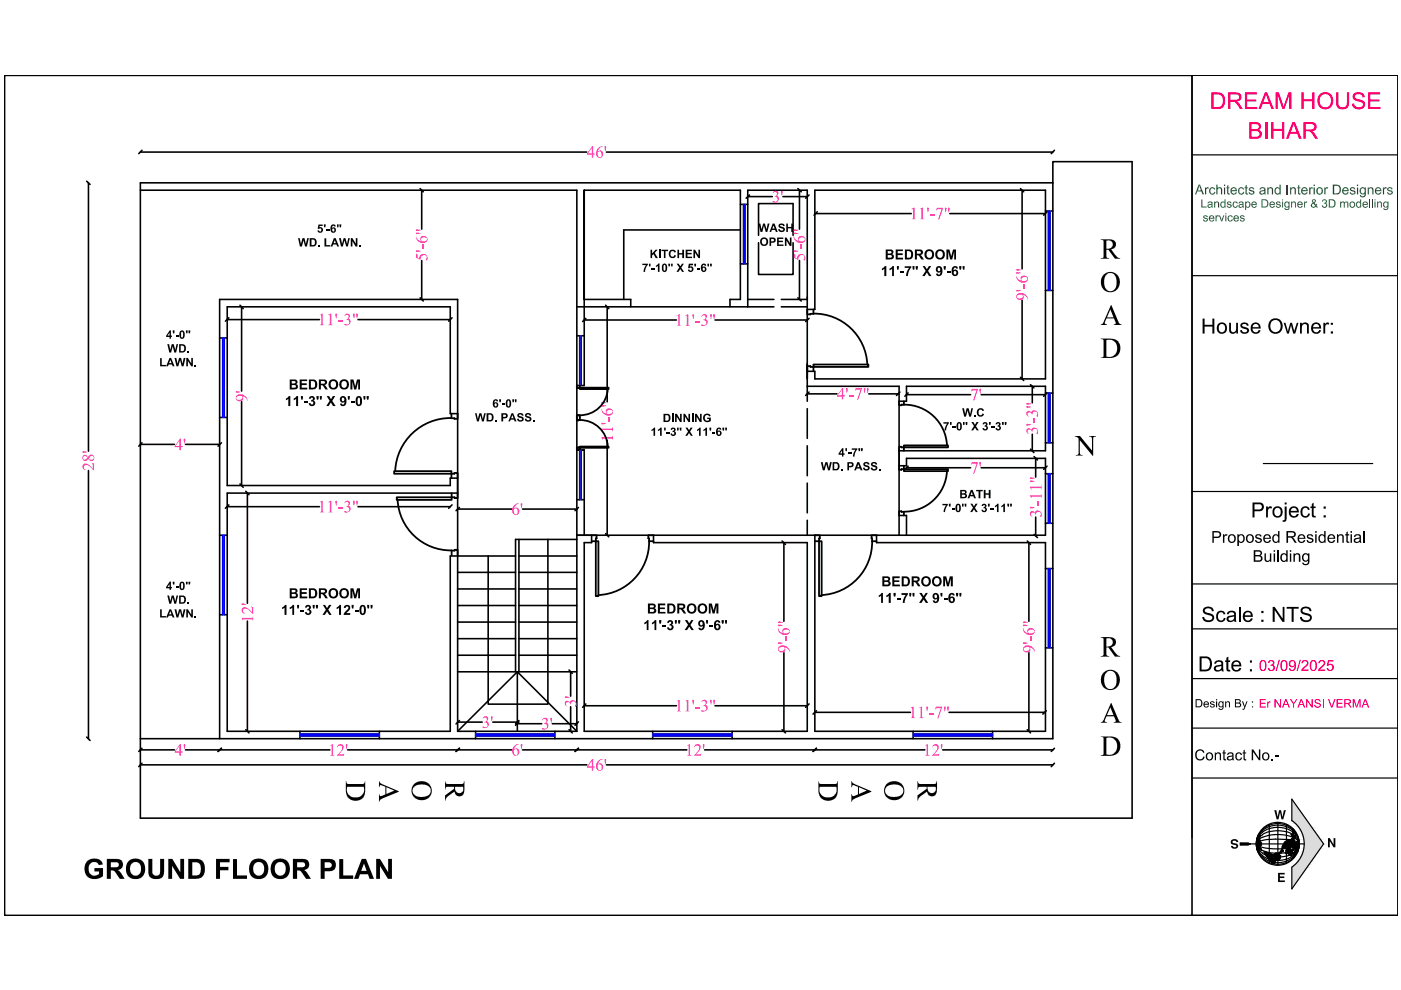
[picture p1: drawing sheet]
<svg xmlns="http://www.w3.org/2000/svg" width="297mm" height="210mm" viewBox="0 0 297 210" stroke-linecap="round" stroke-linejoin="round" font-family="sans-serif">
<!-- layer: 0 -->
<g fill="none" stroke="#000" stroke-width=".34">
<path d="M18.4 38.4l.7 .7M18.8 38.8v56.9M29.8 38.8v117.8h193.4v-117.8M240 34.3v139.2h-210.2M132.2 48.8v14.7M157 40.3v23.2M158.5 40.3v24.8M171.2 40.3v41.6M172.8 40.3v25.3M221.7 40.3v40M123.9 63.5v-23.2v41.4M18.8 99.8v56.8"/>
<path d="M95.5 87.7v-22.6h-47.3v37.8h47.3v-1.5M123.9 95.4v18.1M190.6 81.9v31.6M192.2 98.7v-1.5h29.5v16.3h-99.4M192.2 81.9v3.2h-1.6M221.7 81.9v13.7h-31.1M97 104.5h-48.8v50.6h47.3v-37.2h13.8M109.3 114.4h13M110 117.9h12.3M125.4 115h-1.5v40.1h47.3v-40.1h-32.6M172.8 113.5v41.6h48.9v-40.1h-35.9v-1.5M192.2 109.3v4.2"/>
<path d="M97 138.9h12.3M97 135.4h12.3M97 131.9h12.3M97 128.4h12.3M97 124.9h12.3M97 121.4h12.3M110 138.9h12.3M110 135.4h12.3M110 131.9h12.3M110 128.4h12.3M110 124.9h12.3M110 121.4h12.3"/>
<path d="M18.4 156.3l.7 .7M97 142.4h25.3M122.3 155.1h-25.3v-91.6h-50.4v93.1"/>
</g>
<g fill="#f0f">
<path d="M17.6 98.5l.3-.2h.6l1.2 1v-.8l-.2-.4 .4 .2v1.4l-1-.9-.4-.2h-.4l-.3 .2v.5l.4 .3h-.4l-.3-.5z"/>
<path d="M17.5 95.7l1 .1-.5 .2a.29 .29 0 0 1-.4 0 .29 .29 0 0 1-.1-.3z"/>
<path d="M17.7 96.6l.2-.2 .5 .2a.22 .22 0 0 0 .1 .2 .22 .22 0 0 0 .3-.1l.4-.3h.3l.5 .5-.1 .5-.2 .3-.4 .1-.4-.3a.26 .26 0 0 0-.3-.1 .26 .26 0 0 0-.2 .2l-.5 .1-.3-.2-.1-.5zM17.6 96.9v.2a.37 .37 0 0 0 .3 .4 .37 .37 0 0 0 .4-.2l.2-.3-.2-.2-.4-.1zM19.2 96.8l-.2 .2a.32 .32 0 0 0 0 .4 .32 .32 0 0 0 .4 .1l.5-.2v-.4a.39 .39 0 0 0-.7-.1z"/>
</g>
<g fill="none" stroke="#000" stroke-width=".34">
<path d="M29.8 38.8h193.4M29.8 40.3h92.5v114.8l-12.6-12.7v12.7M123.9 40.3h33.1M132.2 48.8h24.8M158.5 40.3h12.7M160.8 51.5v6.7h7.3v-6.7M160.8 49.9v-6.7h7.3v6.7M172.8 40.3h48.9M122.3 65.1h41.8M123.9 63.5h9.8M154.8 63.5h2.2M158.5 63.5h5.6"/>
<path d="M165.7 63.5h5.5M165.7 65.1h5.5M171.2 65.6h1.6M171.2 77.2v3.1M171.2 78.7h1.6M172.8 78.8v1.5h48.9M171.2 86.6v6.3M171.2 94.5v6.4M190.6 81.9h-19.4v3.2M192.2 81.9h29.5M48.2 107.4h19.5M48.5 107l-.7 .8"/>
<path d="M75.9 107.4h19.6M95.8 107l-.7 .8M109.3 114.4v28M110 114.4v28M116.2 114.4v34.9h-12.7v-31.4M171.2 102.4v6.3M171.2 110.3v3.2M109.7 142.4l-12.7 12.7"/>
</g>
<g fill="#000">
<path d="M227.9 92.4h1.1l2.5 3.1v-2.3a.46 .46 0 0 0-.1-.5 .46 .46 0 0 0-.5-.1v-.2h1.5v.2l-.5 .1-.1 .2v3.7l-2.9-3.3v2.6a.46 .46 0 0 0 .1 .5 .46 .46 0 0 0 .5 .1v.1h-1.4v-.1l.4-.1 .2-.2v-3.2zM59.8 128.8l.6-.5h.3v2.1h-.4v-1.6l-.5 .3zM61.4 128.8l.4-.2 .2-.3h.4v2.1h-.4v-1.6l-.6 .3zM63 128.3h.4l-.1 .7h-.3zM63.5 124.7h1.6v.4h-1.1v.4h1v.4h-1v.6h1.2v.4h-1.7zM63.7 129.4h.8v.4h-.8zM64.8 128.5l.3-.2h.4l.5 .5-.4 .4 .4 .3v.6l-.4 .3h-.5l-.5-.5 .4-.1a.32 .32 0 0 0 .5 .2 .32 .32 0 0 0 .1-.5 .32 .32 0 0 0-.4-.1l.1-.3a.25 .25 0 0 0 .2-.3 .25 .25 0 0 0-.2-.2 .25 .25 0 0 0-.3 .2h-.4zM66.3 128.3h.4v.7h-.3zM67 128.3h.4v.7h-.3zM68.5 128.3h.4l.4 .6 .5-.6h.5l-.7 1 .7 1.1h-.5l-.5-.7-.4 .7h-.5l.7-1.1zM71.4 128.8l.6-.5h.3v2.1h-.4v-1.6l-.5 .3zM73 128.5l.4-.2h.4l.4 .2v.6l-.8 .9h.9v.4h-1.4l.2-.6 .7-.7a.29 .29 0 0 0-.1-.5 .29 .29 0 0 0-.4 .3h-.4z"/>
<path d="M74.3 124.7h.6l.4 1.5 .4-1.5h.6v2.2h-.4v-1.7l-.4 1.7h-.4l-.4-1.7v1.7h-.4zM74.5 128.3h.5l-.1 .7h-.3zM75.3 129.4h.8v.4h-.8zM77.9 128.3h.4l-.1 .7h-.3zM78.6 128.3h.4l-.1 .7h-.3z"/>
<path d="M61.4 124.7h1.3l.3 .3 .1 .4-.3 .3 .3 .3 .1 .4-.3 .4-1.5 .1zM61.8 125.1v.5h.5a.3 .3 0 0 0 .3-.4 .3 .3 0 0 0-.5-.1zM61.8 125.9v.6h.4a.34 .34 0 0 0 .5-.3 .34 .34 0 0 0-.5-.3z"/>
<path d="M65.5 124.7h1.1l.5 .4 .2 .9-.4 .7-.4 .2h-1zM65.9 125.1v1.4l.8-.1 .1-.3-.1-.8z"/>
<path d="M67.6 124.7l1.6 .2 .1 .3v.4l-.5 .3 .7 1h-.5l-.7-.9h-.3v.9h-.4zM68 125.1v.5h.5a.32 .32 0 0 0 .4-.3 .32 .32 0 0 0-.5-.2z"/>
<path d="M69.8 125.1l.6-.4 .8 .1 .3 .3 .2 .6-.2 .8-.8 .4-.6-.2-.4-.5zM70.3 125.2l-.2 .3v.7l.3 .3h.4l.4-.3v-.8l-.3-.3z"/>
<path d="M72.1 125.1l.6-.4 .8 .1 .3 .3 .2 .6-.2 .8-.8 .4-.7-.2-.4-.8zM72.5 125.3l-.1 .2 .1 .8 .3 .2 .5-.1 .2-.3v-.7l-.3-.3z"/>
<path d="M76.4 128.5l.3-.2h.4l.4 .4 .1 1.1-.2 .4-.3 .2h-.4l-.4-.3-.1-1zM76.8 128.6l-.2 .4 .1 .7a.28 .28 0 0 0 .3 .4 .28 .28 0 0 0 .1-.5v-.6a.29 .29 0 0 0 0-.3 .29 .29 0 0 0-.3-.1z"/>
</g>
<g fill="#f0f">
<path d="M67.8 106.5l.6-.3v2.2l.3 .2h-.9l.3-.2v-1.5a.27 .27 0 0 0 0-.3 .27 .27 0 0 0-.3-.1z"/>
<path d="M69.6 106.5l.6-.3v2.3l.3 .1h-.9l.3-.2v-1.6a.28 .28 0 0 0 0-.3 .28 .28 0 0 0-.3 0z"/>
<path d="M71.1 106.2a.26 .26 0 0 1 .4 .1 .26 .26 0 0 1-.1 .4l-.2 .5z"/>
<path d="M71.8 107.7h.9v.2h-.9z"/>
<path d="M73.1 106.5l.4-.3h.4l.3 .3v.3a.28 .28 0 0 0-.2 .3 .28 .28 0 0 0 .2 .3l.1 .3-.1 .6-.7 .4a.24 .24 0 0 1-.3 0 .24 .24 0 0 1-.1-.3l.7 .1 .3-.4-.2-.5-.5-.2 .5-.3v-.5l-.5-.2-.3 .3z"/>
<path d="M75.5 106.2a.26 .26 0 0 1 .4 .1 .26 .26 0 0 1-.1 .4l-.2 .5zM74.9 106.2a.26 .26 0 0 1 .3 .1 .26 .26 0 0 1 0 .4l-.2 .5z"/>
</g>
<path d="M52.1 104.2l.7 .7M52.5 104.5v23.4M52.5 131.7v23.4M52.1 154.7l.7 .7" fill="none" stroke="#000" stroke-width=".34"/>
<g fill="#f0f">
<path d="M51.2 131h2.3l.2-.3v.9l-.1-.3h-1.7a.28 .28 0 0 0-.3 0 .28 .28 0 0 0-.1 .3z"/>
<path d="M51.4 129l.4-.3 .4 .1 1.2 1v-.8l-.2-.4 .5 .2v1.4l-1-.9-.5-.2-.6 .1-.1 .5 .4 .4-.4-.1-.3-.5z"/>
<path d="M51.2 128l1 .1-.5 .2a.27 .27 0 0 1-.3 0 .27 .27 0 0 1-.2-.3z"/>
</g>
<g fill="#000">
<path d="M136.2 55.9h1.2v.3l-.5 .6-.1 .8h-.4v-.2l.5-1.2h-.7zM137.6 55.9h.3v.6h-.3zM137.9 52.9h.4v.8l.7-.8h.4l-.6 .7 .7 1.1h-.5l-.4-.8-.3 .3v.5h-.4zM138.2 56.8h.7v.4h-.7zM139.7 52.9h.3v1.8h-.3zM139.1 56.3l.4-.4h.3v1.7h-.3v-1.2l-.4 .2zM140.3 52.9h1.3v.3h-.5v1.5h-.3v-1.5h-.5zM141.7 55.9h.4l-.1 .6h-.2zM142.3 55.9h.3v.6h-.3zM141.9 53.3l.5-.4h.5l.4 .3v.3h-.3l-.3-.3h-.3l-.2 .3v.5l.2 .4a.43 .43 0 0 0 .6-.4l.3 .2-.3 .5h-.6l-.4-.1-.2-.7zM143.5 55.9h.4l.3 .6 .4-.6h.4l-.6 .9 .6 .8h-.4l-.4-.5-.4 .5h-.4l.6-.9zM143.6 52.9h.4v.8h.7v-.8h.3v1.8h-.3v-.7h-.7v.7h-.4z"/>
<path d="M145.4 52.9h1.3v.3h-.9v.4h.8v.3h-.8v.5h.9v.3h-1.3zM146.1 55.9h.8v.3h-.6v.3h.3l.3 .1 .1 .7-.3 .3-.4 .1-.2-.1-.3-.4h.4a.29 .29 0 0 0 .5-.1 .29 .29 0 0 0-.4-.3h-.4zM147 52.9h.4l.7 1.2v-1.2h.3v1.8h-.3l-.7-1.1v1.1h-.4zM147.2 55.9h.4l-.1 .6h-.2zM147.8 56.8h.7v.4h-.7zM150 55.9h.3v.6h-.3zM150.5 55.9h.4v.6h-.3zM187 56.9l.6-.5h.3v2.1h-.4v-1.5l-.5 .3zM188.6 56.9l.4-.1 .2-.4h.3v2.1h-.4v-1.5l-.5 .3zM189.9 52.9h1.5v.3h-1.1v.5h1.1v.4h-1.1v.5h1.2v.4h-1.6zM190.2 56.4h.4l-.1 .8h-.3zM190.9 57.6h.8v.3h-.8z"/>
<path d="M191.8 56.5h1.4v.3l-.6 .9-.1 .8h-.4v-.3l.6-1.4h-.9zM193.5 56.4h.4l-.1 .8h-.3zM194.1 56.4h.5l-.1 .8h-.3zM195.6 56.4h.5l.4 .7 .4-.7h.5l-.6 1 .7 1.1h-.5l-.5-.7-.5 .7h-.5l.8-1.1zM200.1 56.4h.4l-.1 .8h-.2zM200.7 52.9h.6l.4 1.4 .4-1.4h.6v2.1h-.4v-1.7l-.4 1.7h-.4l-.5-1.7v1.7h-.3zM200.8 57.6h.8v.3h-.8zM203.4 56.4h.4v.8h-.3zM204.1 56.4h.4v.8h-.3zM138.1 91.1l.5-.4h.3v1.7h-.3v-1.3l-.5 .3zM139.5 91.1l.5-.4h.3v1.7h-.3v-1.3l-.5 .3zM140.8 90.7h.3v.6h-.3z"/>
<path d="M141.4 91.6h.7v.3h-.7zM142.4 90.7h.7l.1 .6a.17 .17 0 0 0-.2 .1 .18 .18 0 0 0 .3 .2v.4l-.3 .4-.7-.1-.1-.4h.3a.27 .27 0 0 0 .4 .2 .27 .27 0 0 0 .1-.4 .27 .27 0 0 0-.4-.1v-.3a.22 .22 0 0 0 .3-.1 .22 .22 0 0 0-.2-.3 .22 .22 0 0 0-.2 .3l-.3-.1zM142.5 87.7h.3v1.8h-.3zM143.1 87.7h.4l.7 1.2v-1.2h.3v1.8h-.3l-.7-1.2v1.2h-.4zM143.6 90.7h.3l-.1 .6h-.2zM144.1 90.7h.4l-.1 .6h-.2zM144.9 87.7h.3l.8 1.2v-1.2h.3v1.8h-.3l-.8-1.2v1.2h-.3zM145.3 90.7h.5l.3 .5 .3-.5h.5l-.6 .8 .6 .9h-.4l-.4-.6-.4 .6h-.4l.6-.9zM146.7 87.7h.3v1.8h-.3zM147.4 87.7h.3l.7 1.2v-1.2h.4v1.8h-.4l-.7-1.2v1.2h-.3zM147.8 91.1l.5-.4h.2v1.7h-.3v-1.3l-.4 .3zM149.1 91.1l.5-.4h.3v1.7h-.3v-1.3l-.5 .3z"/>
<path d="M149.2 88l.5-.3 .8 .1 .2 .4-.4 .1-.2-.3-.5 .1-.2 .7 .2 .3 .4 .1 .3-.1v-.3h-.4v-.3h.8v.8l-.6 .2-.7-.1-.3-.6zM150.4 90.7h.4l-.1 .6h-.2zM151 91.6h.7v.3h-.7zM153.2 90.7h.3v.6h-.3zM153.8 90.7h.3v.6h-.3zM136.6 132l.6-.5h.3v2.1h-.4v-1.5l-.5 .3zM138.2 132l.6-.5h.3v2.1h-.3v-1.5l-.6 .3zM139.5 128h1.6v.3h-1.2v.5h1.1v.3h-1.1v.6h1.2v.4h-1.6zM139.7 131.5h.5l-.1 .7h-.3zM140.5 132.6h.8v.4h-.8zM141.6 131.7l.6-.2 .5 .4v.4l-.3 .1 .4 .3-.1 .7-.4 .2h-.5l-.4-.4v-.2h.4a.31 .31 0 0 0 .4 .2 .31 .31 0 0 0 .2-.4 .31 .31 0 0 0-.5-.1l.1-.4a.25 .25 0 0 0 .3-.2 .25 .25 0 0 0-.2-.3 .25 .25 0 0 0-.3 .3l-.4-.1zM143.1 131.5h.4l-.1 .7h-.3z"/>
<path d="M143.8 131.5h.4l-.1 .7h-.3zM145.2 131.5h.5l.4 .7 .5-.7h.4l-.6 1 .7 1.1h-.5l-.5-.7-.4 .7h-.5l.7-1.1zM149.7 131.5h.4v.7h-.3zM150.3 128h.6l.4 1.4 .4-1.4h.6v2.1h-.4v-1.7l-.4 1.7h-.4l-.4-1.7v1.7h-.4zM150.4 132.6h.8v.4h-.8zM153 131.5h.5l-.1 .7h-.3zM153.7 131.5h.4v.7h-.3zM186.3 126.2l.3-.1 .3-.4h.3v2.1h-.4v-1.5l-.5 .3zM187.9 126.3l.6-.6h.3v2.1h-.4v-1.5l-.5 .3zM189.2 122.2h1.6v.4h-1.2v.4h1.1v.4h-1.1v.5h1.2v.4h-1.6zM189.4 125.7h.5l-.1 .8h-.3zM190.2 126.9h.8v.4h-.8z"/>
<path d="M191.1 125.8h1.4v.3l-.4 .5-.2 .6-.1 .6h-.4l.1-.7 .5-1h-.9zM192.8 125.7h.4l-.1 .8h-.3zM193.5 125.7h.4l-.1 .8h-.3zM194.9 125.7h.5l.4 .7 .5-.7h.4l-.6 1 .7 1.1h-.5l-.5-.7-.4 .7h-.5l.7-1.1zM199.4 125.7h.4v.8h-.3zM200 122.2h.6l.4 1.4 .4-1.4h.6v2.1h-.4v-1.6l-.4 1.6h-.4l-.4-1.6v1.6h-.4zM200.1 126.9h.8v.4h-.8zM202.7 125.7h.5l-.1 .8h-.3zM203.4 125.7h.4v.8h-.3z"/>
<path d="M140.5 56.1l.5-.2 .4 .3v1l-.3 .4-.3 .1-.4-.3-.1-1zM140.8 56.2l-.1 .7a.25 .25 0 0 0 0 .4 .25 .25 0 0 0 .4-.1v-.9z"/>
<path d="M148.8 56l.4-.1 .4 .1 .1 .3-.3 .1a.26 .26 0 0 0-.4-.2 .26 .26 0 0 0 0 .4l.4-.1 .3 .3 .1 .4-.3 .4h-.5l-.3-.3-.1-.7zM149 57.1a.29 .29 0 0 0 .5 0 .29 .29 0 0 0-.5 0z"/>
<path d="M187.8 52.9h1.3l.3 .4v.4a.22 .22 0 0 0-.2 .3 .22 .22 0 0 0 .3 .1v.5l-.2 .3-1.5 .1zM188.2 53.2v.5h.4a.32 .32 0 0 0 .4-.1 .32 .32 0 0 0-.1-.4 .32 .32 0 0 0-.4 0zM188.2 54.1v.5h.4a.33 .33 0 0 0 .5-.3 .33 .33 0 0 0-.5-.2z"/>
<path d="M191.9 52.9h1.1l.4 .3 .2 .4v.7l-.3 .5-.6 .2h-.8zM192.3 53.2v1.4h.3a.76 .76 0 0 0 .5-1.1l-.4-.3z"/>
<path d="M194 52.9h1.2l.4 .2 .1 .6-.5 .4 .7 .9h-.5l-.7-.9h-.3v.9h-.4zM194.4 53.2v.6h.4a.32 .32 0 0 0 .4-.4 .32 .32 0 0 0-.5-.2z"/>
<path d="M196 54a1.07 1.07 0 0 1 2.1 0 1.07 1.07 0 0 1-2.1 0zM196.7 53.3l-.2 .3v.7l.3 .3h.5l.3-.3v-.7l-.4-.4z"/>
<path d="M198.6 53.1l.5-.2h.4l.7 .5 .1 .9-.4 .6-.9 .1-.5-.4-.2-.9zM199 53.3l-.2 .3v.7l.3 .3h.5l.3-.3v-.7l-.4-.4z"/>
<path d="M198.6 56.6l.2-.2 .6 .1 .2 .2 .2 .5v.8l-.2 .4-.8 .1-.3-.5h.3a.33 .33 0 0 0 .5 .1 .33 .33 0 0 0 .1-.5l-.3 .2-.5-.2-.2-.3zM198.7 57.1a.32 .32 0 0 0 .6 0 .32 .32 0 0 0-.6 0z"/>
<path d="M201.9 56.7l.4-.3h.4l.4 .5-.4 .1v-.2a.37 .37 0 0 0-.5 .1 .37 .37 0 0 0 0 .4l.4-.2 .5 .3 .1 .6-.4 .5h-.7l-.3-.4v-1zM202.4 57.5l-.2 .2 .1 .4a.36 .36 0 0 0 .5-.2 .36 .36 0 0 0-.3-.5z"/>
<path d="M140.7 87.7h1l.3 .3 .2 .9-.3 .5-1.2 .1zM141.1 88v1.2l.5-.1 .2-.6a.4 .4 0 0 0-.6-.5z"/>
<path d="M152 90.8l.7-.1 .3 .4h-.4a.27 .27 0 0 0-.4-.1 .27 .27 0 0 0-.1 .4l.4-.1 .4 .2 .1 .5-.2 .3-.5 .1-.4-.2-.1-.9zM152.2 91.8a.28 .28 0 0 0 .5 0 .28 .28 0 0 0-.5 0z"/>
<path d="M137.4 128h1.4l.2 .3v.5a.22 .22 0 0 0-.1 .2 .22 .22 0 0 0 .2 .2v.4l-.2 .4-1.5 .1zM137.8 128.3v.5h.5a.29 .29 0 0 0 .3-.4 .29 .29 0 0 0-.5-.1zM137.8 129.1v.6h.6l.3-.1a.26 .26 0 0 0 0-.3 .26 .26 0 0 0-.3-.1z"/>
<path d="M141.5 128h1.2l.3 .3 .2 .4v.7l-.3 .5-.4 .2h-1zM141.9 128.3v1.4h.6l.3-.4-.1-.7-.2-.3z"/>
<path d="M143.6 128h1.3l.3 .3 .1 .5-.6 .3 .8 1h-.5l-.8-.9h-.2v.9h-.4zM144 128.3v.5h.4a.32 .32 0 0 0 .4 0 .32 .32 0 0 0 0-.4 .32 .32 0 0 0-.4-.1z"/>
<path d="M145.8 128.3l.8-.4 .8 .3 .3 .6v.5l-.4 .6-.8 .2-.7-.4-.2-.9zM146.3 128.4l-.2 .4v.6l.2 .3h.6l.3-.3v-.7l-.4-.4z"/>
<path d="M148.1 128.3l.7-.4 .8 .3 .3 .4v.7l-.3 .6-.8 .2-.7-.4-.2-.9zM148.6 128.4l-.3 .4 .1 .6 .2 .3h.5l.3-.2 .1-.8-.4-.4z"/>
<path d="M148.1 131.8l.3-.3h.4l.5 .3 .1 .3v.6l-.1 .6-.4 .3h-.4l-.3-.2-.1-.3h.4v.1a.39 .39 0 0 0 .4-.1 .39 .39 0 0 0 .1-.4l-.6 .2-.3-.3zM148.5 131.9l-.1 .3a.32 .32 0 0 0 .5 .3 .32 .32 0 0 0 0-.6z"/>
<path d="M151.6 131.7l.4-.2h.4l.3 .5-.3 .1a.33 .33 0 0 0-.5-.2 .33 .33 0 0 0-.1 .5l.5-.2 .4 .4 .1 .4-.3 .5-.6 .1-.4-.3-.1-1.1zM152 132.5l-.2 .5a.32 .32 0 0 0 .4 .3 .32 .32 0 0 0 .2-.6z"/>
<path d="M187.1 122.2h1.2l.3 .2 .1 .5-.3 .3 .4 .2v.4l-.2 .4-1.5 .1zM187.5 122.5v.5h.3a.33 .33 0 0 0 .4 0 .33 .33 0 0 0 0-.5 .33 .33 0 0 0-.5 0zM187.5 123.4v.5h.4a.33 .33 0 0 0 .5-.3 .33 .33 0 0 0-.6-.2z"/>
<path d="M191.2 122.2h1l.6 .4 .1 1-.4 .6-1.3 .1zM191.6 122.6v1.3h.5a.77 .77 0 0 0 .3-1l-.2-.3z"/>
<path d="M193.3 122.2h1.1l.5 .2 .1 .6-.2 .3-.4 .1 .8 .9h-.6l-.6-.9h-.3v.9h-.4zM193.7 122.6v.5h.4a.31 .31 0 0 0 .5-.3 .31 .31 0 0 0-.5-.2z"/>
<path d="M195.5 122.5l.7-.3 .8 .2 .4 .6-.2 .9-.7 .5-.8-.3-.4-.5zM196 122.6l-.3 .4 .1 .6 .4 .4h.3l.3-.3 .1-.8-.4-.4z"/>
<path d="M197.6 123.3a1.06 1.06 0 0 1 2.1 0 1.06 1.06 0 0 1-2.1 0zM198.3 122.6l-.3 .4 .1 .6 .4 .4h.3l.3-.3 .1-.8-.4-.4z"/>
<path d="M197.9 125.9l.6-.2 .5 .3 .1 .3v.6l-.2 .7-.4 .3-.4-.1-.4-.5h.5a.31 .31 0 0 0 .4 .2 .31 .31 0 0 0 .1-.5l-.5 .1-.4-.2-.1-.5zM198.2 126.1l-.1 .2a.35 .35 0 0 0 .1 .5 .35 .35 0 0 0 .5-.2 .35 .35 0 0 0-.2-.5z"/>
<path d="M201.2 126l.4-.3h.4l.3 .2 .1 .3-.4 .1a.32 .32 0 0 0-.4-.2 .32 .32 0 0 0-.1 .5l.6-.1 .3 .3 .1 .4-.3 .5-.5 .2-.5-.3-.2-.7zM201.6 126.8l-.1 .2a.34 .34 0 0 0 .1 .5 .34 .34 0 0 0 .5-.1 .34 .34 0 0 0-.1-.5z"/>
</g>
<path d="M128.4 64.7l.7 .7M128.7 65.1v20.1M128.7 93.4v20.1M122.3 113.5h3.1v1.5M128.4 113.1l.7 .7M138.6 113.5v1.5" fill="none" stroke="#000" stroke-width=".34"/>
<g fill="#f0f">
<path d="M127.5 92.7h2.3l.2-.3v.9l-.2-.3h-1.6a.24 .24 0 0 0-.3-.1 .24 .24 0 0 0-.1 .4z"/>
<path d="M127.5 90.9h2.3l.2-.3v.9l-.2-.3h-1.6a.26 .26 0 0 0-.3 0 .26 .26 0 0 0-.1 .3z"/>
<path d="M127.6 89.6l.9 .2-.5 .1a.28 .28 0 0 1-.3 .1 .28 .28 0 0 1-.1-.4z"/>
<path d="M129 88.4h.2v.9h-.2z"/>
<path d="M127.5 86.6l.3 .7 .7 .4-.1-.7 .2-.2 .3-.2h.6l.4 .3 .1 .7-.6 .5-.9-.1-.8-.6zM128.7 87.1l-.1 .3a.72 .72 0 0 0 1.2 .2v-.1a.55 .55 0 0 0-.2-.6 .55 .55 0 0 0-.7 .1z"/>
<path d="M127.5 85.3l.3-.1 .7 .3-.9 .1zM127.6 85.9l.9 .1-.5 .2a.28 .28 0 0 1-.3 0 .28 .28 0 0 1-.1-.3z"/>
</g>
<path d="M123.9 67.8h19.5M124.2 67.5l-.7 .7M151.6 67.8h19.6M171.5 67.5l-.7 .7" fill="none" stroke="#000" stroke-width=".34"/>
<g fill="#f0f">
<path d="M143.5 66.9l.6-.3v2.3l.3 .2h-.9l.3-.2v-1.6a.26 .26 0 0 0 0-.3 .26 .26 0 0 0-.3 0z"/>
<path d="M145.3 66.9l.6-.3v2.3l.3 .2h-.9l.3-.2v-1.6a.26 .26 0 0 0 0-.3 .26 .26 0 0 0-.3 0z"/>
<path d="M146.9 66.6a.3 .3 0 0 1 .3 .2 .3 .3 0 0 1-.1 .3l-.2 .5z"/>
<path d="M147.4 68.1h1v.3h-1z"/>
<path d="M148.9 66.8l.7-.2 .3 .4v.3l-.3 .3 .4 .4v.4l-.3 .5-.5 .2a.28 .28 0 0 1-.3 0 .28 .28 0 0 1-.1-.3l.6 .1 .4-.3-.2-.5-.5-.3 .5-.3v-.5l-.5-.2-.4 .3z"/>
<path d="M151.2 66.7a.24 .24 0 0 1 .4 0 .24 .24 0 0 1 0 .3l-.3 .6zM150.6 66.6a.3 .3 0 0 1 .3 .2 .3 .3 0 0 1 0 .3l-.2 .5z"/>
</g>
<path d="M158.5 41.7h5.2M158.9 41.3l-.7 .7M166 41.7h5.2M171.5 41.3l-.7 .7" fill="none" stroke="#000" stroke-width=".34"/>
<g fill="#f0f">
<path d="M164 40.7l.3-.2h.4l.3 .3-.1 .5-.2 .2 .4 .2v.6l-.3 .5-.4 .1a.32 .32 0 0 1-.4 0 .32 .32 0 0 1-.1-.3l.4 .1a.54 .54 0 0 0 .6-.6 .54 .54 0 0 0-.7-.4l.4-.2 .1-.6-.4-.2-.5 .3z"/>
<path d="M165.7 40.5a.3 .3 0 0 1 .3 .1 .3 .3 0 0 1-.1 .4l-.2 .5z"/>
</g>
<g fill="#000">
<path d="M160.8 47.4h.4l.3 1.2 .3-1.2h.4l.3 1.2 .3-1.2h.4l-.5 1.8h-.4l-.3-1.3-.4 1.3h-.4zM164.8 50.4h1.3v.3h-1v.3h.9v.3h-.9v.5h1v.3h-1.3zM165.1 47.6l.8-.2 .4 .2 .1 .3h-.4l-.1-.2a.22 .22 0 0 0-.4 0 .22 .22 0 0 0 .2 .3l.4 .2 .3 .3v.4l-.6 .3-.6-.1-.2-.5h.4l.3 .3a.28 .28 0 0 0 .4-.3 .28 .28 0 0 0-.4-.2l-.6-.3zM166.4 50.4h.4l.7 1.1v-1.1h.3v1.7h-.4l-.6-1.1v1.1h-.4zM166.7 47.4h.3v.7h.8v-.7h.3v1.8h-.3v-.8h-.8v.8h-.3z"/>
<path d="M161.2 51.2a.88 .88 0 0 1 1.7 0 .88 .88 0 0 1-1.7 0zM161.7 50.7l-.2 .8 .3 .3h.5l.2-.3-.1-.7-.2-.1z"/>
<path d="M163.2 50.4h.8l.5 .3v.4l-.2 .3-.8 .1v.6h-.3zM163.5 50.7v.5h.2a.3 .3 0 0 0 .4-.3 .3 .3 0 0 0-.4-.2z"/>
<path d="M163.8 47.4h.4l.7 1.8h-.4l-.2-.4h-.6l-.2 .4h-.3zM164 47.8l-.3 .7h.6z"/>
</g>
<path d="M169.2 40l.7 .7M169.5 40.3v8.3M169.5 55.2v8.3M169.2 63.1l.7 .7" fill="none" stroke="#000" stroke-width=".34"/>
<g fill="#f0f">
<path d="M168.3 53.8l.3 .1v.7l.4 .2 .2-.7 .5-.3 .6 .2 .5 .8a.23 .23 0 0 1-.1 .3 .23 .23 0 0 1-.3-.1l.2-.6-.3-.3-.4-.1-.3 .2-.3 .5-.1 .4-.9-.5z"/>
<path d="M168.3 53.1l1 .1-.6 .2a.28 .28 0 0 1-.3 0 .28 .28 0 0 1-.1-.3z"/>
<path d="M169.8 51.8h.3v.9h-.3z"/>
<path d="M168.3 50.1l.2 .5 .8 .5v-.8l.4-.3 .6 .1 .4 .4v.5l-.6 .5-.9-.1-.8-.7zM169.5 50.5l-.1 .4a.72 .72 0 0 0 1.1 .1l.1-.4-.2-.2-.4-.1z"/>
<path d="M168.3 48.7l.3-.1 .7 .2-.9 .2zM168.3 49.3l1 .1-.6 .2a.28 .28 0 0 1-.3 0 .28 .28 0 0 1-.1-.3z"/>
</g>
<g fill="none" stroke="#000" stroke-width=".34">
<path d="M240 34.3h-16.8v4.5M122.3 71.2h1.6M133.7 63.5v1.6M154.8 63.5v1.6M95.5 87.7h1.5M122.3 95.4h1.6M122.3 81.7h1.6M190.6 95.6v3.1h1.6M95.5 101.4h1.5v3.1M122.3 105.9h1.6M190.6 109.3h1.6M29.8 156.6v16.9"/>
<path d="M97 153.1h5.2M97.4 152.8l-.7 .7M104.5 153.1h5.2M110 152.8l-.7 .7"/>
</g>
<g fill="#000">
<path d="M63.2 50.5h.3l.3 1.2 .3-1.2h.5l.3 1.2 .3-1.2h.3l-.4 1.8h-.4l-.4-1.3-.3 1.3h-.4zM67.5 47.6h.9v.3h-.6l-.1 .3 .6 .1 .2 .3-.1 .5-.3 .2h-.5l-.3-.3v-.1h.3a.3 .3 0 0 0 .6 0 .29 .29 0 0 0-.3-.4h-.5zM67.4 51.9h.4v.4h-.4zM68.7 47.6h.3v.6h-.3zM68.8 50.5h.4v1.5h.8v.3h-1.2zM69.3 48.5h.6v.4h-.6zM71.9 50.5h.4l.2 1.2 .4-1.2h.3l.4 1.2 .2-1.2h.4l-.5 1.8h-.3l-.4-1.3-.3 1.3h-.4zM74.4 50.5h.3l.7 1.2v-1.2h.4v1.8h-.4l-.7-1.2v1.2h-.3zM76.1 51.9h.4v.4h-.4zM34 75.9h.3v1.5h.9v.3h-1.2zM35.5 73h.4l.2 1.2 .3-1.2h.4l.4 1.2 .2-1.2h.4l-.5 1.7h-.3l-.4-1.3-.3 1.3h-.4zM36.6 70h.4v.7h-.3z"/>
<path d="M37.3 71h.6v.4h-.6zM37 75.9h.4l.2 1.2 .4-1.2h.4l.3 1.2 .2-1.2h.4l-.4 1.8h-.4l-.3-1.3-.4 1.3h-.4zM39.5 75.9h.3l.8 1.2v-1.2h.3v1.8h-.3l-.8-1.2v1.2h-.3zM39.7 74.4h.3v.3h-.3zM41.3 77.3h.3v.4h-.3zM60.6 84.5l.6-.5h.4v2.1h-.5v-1.5l-.5 .3zM62.3 84.5l.6-.5h.3v2.1h-.4v-1.5l-.5 .3zM63.5 80.5h1.6v.3h-1.1v.5h1v.3h-1v.6h1.2v.4h-1.7zM63.8 84h.4v.7h-.3zM64.5 85.1h.8v.4h-.8zM65.6 84.1l.3-.1 .6 .1a.49 .49 0 0 1 .3 .4 .49 .49 0 0 1-.3 .4l.3 .4-.1 .6-.5 .2-.4-.1-.4-.5h.4a.33 .33 0 0 0 .5 .2 .33 .33 0 0 0 .1-.5 .33 .33 0 0 0-.4-.1v-.3a.24 .24 0 0 0 .3-.2 .24 .24 0 0 0-.1-.3 .24 .24 0 0 0-.3 .3l-.4-.1zM67.1 84h.5l-.1 .7h-.3z"/>
<path d="M67.8 84h.4v.7h-.3zM69.3 84h.5l.4 .7 .4-.7h.5l-.7 1 .8 1.1h-.6l-.5-.8-.4 .8h-.5l.7-1.1zM73.7 84h.5l-.1 .7h-.3zM74.3 80.5h.6l.4 1.4 .4-1.4h.6v2.1h-.4v-1.7l-.4 1.7h-.4l-.4-1.7v1.7h-.4zM74.5 85.1h.8v.4h-.8zM77 84h.5l-.1 .7h-.3zM77.7 84h.5l-.1 .7h-.3zM100.7 87.6h.3l.3 1.2 .3-1.2h.5l.3 1.2 .3-1.2h.3l-.4 1.8h-.4l-.3-1.4-.4 1.4h-.4zM104.9 89h.4v.4h-.4zM105.8 84.7h.4v.6h-.3zM106.5 85.6h.6v.3h-.6zM109.8 87.8l.3-.2h.6l.3 .5h-.4a.26 .26 0 0 0-.3-.3 .26 .26 0 0 0-.1 .4l.6 .2 .2 .3-.1 .5-.4 .2-.6-.1-.3-.5h.4l.2 .3a.28 .28 0 0 0 .4-.1 .28 .28 0 0 0-.3-.4l-.5-.2z"/>
<path d="M111.4 87.7l.4-.1h.5l.3 .2v.3h-.3l-.2-.2a.25 .25 0 0 0-.4 0 .25 .25 0 0 0 0 .3 .25 .25 0 0 0 .3 .1l.5 .1 .2 .5-.3 .4-.6 .1-.4-.2-.1-.4h.3l.3 .3a.29 .29 0 0 0 .4-.3 .29 .29 0 0 0-.4-.2l-.5-.3zM113 89h.3v.4h-.3zM174 98h.4l.3 1.2 .3-1.2h.4l.3 1.2 .3-1.2h.4l-.5 1.7h-.3l-.4-1.3-.4 1.3h-.3zM178.3 99.4h.3v.3h-.3zM179.2 95h.4l-.1 .7h-.2zM179.8 96h.7v.3h-.7zM180.6 95.1h1.2l-.5 1-.1 .7h-.4v-.3l.6-1.1h-.8zM183.1 98.1l.8-.2 .4 .3v.3h-.3l-.3-.3a.22 .22 0 0 0-.3 .2 .22 .22 0 0 0 .3 .2l.6 .3 .1 .4-.3 .4-.6 .1-.4-.2-.1-.4 .3-.1 .3 .4a.27 .27 0 0 0 .4-.2 .27 .27 0 0 0-.4-.3l-.5-.3zM184.7 98.2l.4-.3 .5 .1 .4 .5h-.4a.31 .31 0 0 0-.3-.3 .31 .31 0 0 0-.3 .3l.8 .3 .2 .2-.1 .6-.4 .2-.6-.1-.3-.5 .4-.1 .3 .4a.29 .29 0 0 0 .4-.3 .29 .29 0 0 0-.4-.2l-.6-.3zM186.3 99.4h.3v.3h-.3zM200 89.5h1.2l-.6 1.8h-.3v-.3l.5-1.2h-.8zM201.4 89.5h.4l-.1 .6h-.2z"/>
<path d="M202 90.5h.7v.3h-.7zM204.2 89.5h.3v.6h-.3zM204 86.6h.4l.2 1.2 .3-1.2h.5l.3 1.2 .3-1.2h.3l-.4 1.7h-.4l-.4-1.3-.3 1.3h-.4zM204.7 89.5h.4v.6h-.3zM206 89.5h.4l.3 .6 .4-.6h.4l-.6 .9 .6 .9h-.4l-.4-.6-.4 .6h-.4l.6-1zM206.5 88h.3v.3h-.3zM207.3 86.8l.6-.3 .6 .3 .1 .3-.3 .1-.2-.3h-.4l-.2 .3 .1 .8h.4l.3-.3 .3 .1-.2 .4-.8 .1-.4-.3-.1-.7zM208.4 89.7l.6-.2 .4 .3-.1 .4-.2 .1 .4 .3-.1 .4-.3 .3h-.5l-.3-.5 .3-.1a.26 .26 0 0 0 .4 .2 .26 .26 0 0 0 .1-.3 .26 .26 0 0 0-.4-.1l.1-.3a.21 .21 0 0 0 .2-.2 .21 .21 0 0 0-.2-.2 .21 .21 0 0 0-.2 .2l-.3-.1zM209.7 89.5h.4l-.1 .6h-.2zM210.3 90.5h.6v.3h-.6zM211.2 89.7l.5-.2 .4 .3v.3l-.2 .2 .3 .3-.1 .4-.4 .3h-.3l-.3-.4v-.1l.3-.1a.27 .27 0 0 0 .3 .2 .27 .27 0 0 0 .2-.3 .27 .27 0 0 0-.4-.1v-.3a.21 .21 0 0 0 .3-.1 .21 .21 0 0 0-.1-.3 .21 .21 0 0 0-.3 .1h-.3zM212.4 89.5h.4v.6h-.3z"/>
<path d="M213 89.5h.4l-.1 .6h-.2zM199.8 106.8h1.2l-.5 1.1-.1 .7h-.3v-.4l.5-1.1h-.8zM201.2 106.8h.3v.6h-.2zM201.8 107.8h.6v.3h-.6zM204 106.8h.3v.6h-.3zM204.5 106.8h.4v.6h-.3zM205.7 106.8h.5l.3 .6 .3-.6h.5l-.6 .9 .6 .9h-.4l-.4-.6-.4 .6h-.4l.6-1zM207 103.9h1.4v.3h-.5v1.4h-.4v-1.4h-.5zM208.2 107l.3-.2 .4 .1a.41 .41 0 0 1 .3 .4 .41 .41 0 0 1-.3 .3l.4 .3-.3 .6-.3 .1-.4-.1-.2-.4h.3a.25 .25 0 0 0 .3 .1 .25 .25 0 0 0 .2-.3 .25 .25 0 0 0-.4-.1l.1-.3a.21 .21 0 0 0 .2-.2 .21 .21 0 0 0-.2-.2 .21 .21 0 0 0-.2 .2h-.3zM208.6 103.9h.4v.7h.6v-.7h.4v1.7h-.4v-.7h-.6v.7h-.4zM209.5 106.8h.3v.6h-.3zM210.1 107.8h.6v.3h-.6z"/>
<path d="M210.9 107.3l.6-.5h.2v1.8h-.3v-1.3l-.5 .3zM212.3 107.3l.5-.5h.3v1.8h-.4v-1.3l-.4 .3zM213.6 106.8h.4l-.1 .6h-.2zM214.2 106.8h.3v.6h-.3zM34 129.2h.3v1.4h.9v.3h-1.2zM35.5 126.3h.4l.2 1.2 .3-1.2h.4l.4 1.2 .2-1.2h.4l-.5 1.7h-.3l-.4-1.3-.3 1.3h-.4zM36.6 123.3h.4v.6h-.3zM37.3 124.3h.6v.3h-.6zM37 129.2h.4l.2 1.2 .4-1.2h.4l.3 1.2 .2-1.2h.4l-.4 1.7h-.4l-.3-1.3-.4 1.3h-.4zM39.5 129.2h.3l.8 1.1v-1.1h.3v1.7h-.3l-.8-1.1v1.1h-.3zM39.7 127.7h.3v.3h-.3zM41.3 130.6h.3v.3h-.3z"/>
<path d="M65.7 50.5h.8l.5 .2 .1 .9-.3 .5-1.1 .2zM66 50.8v1.2l.6-.1 .2-.2v-.6l-.3-.3z"/>
<path d="M70.4 47.7l.4-.1 .3 .1 .1 .3h-.3a.22 .22 0 0 0-.3-.1 .22 .22 0 0 0-.2 .3v.1l.5-.1 .3 .3v.5l-.3 .3h-.5l-.3-.3v-.8zM70.4 48.8a.3 .3 0 0 0 .6 0 .3 .3 0 0 0-.6 0z"/>
<path d="M71.5 47.6h.3v.6h-.3zM72 47.6h.3v.6h-.2z"/>
<path d="M70.8 50.5h.4l.7 1.8h-.4l-.2-.5h-.7l-.1 .5h-.4zM71 50.9l-.3 .6h.5z"/>
<path d="M233.9 58.3l.7-.5 1-.2 .9 .3 .5 .5 .4 .7v.8l-.1 .8-.5 .8-.7 .4-1 .1-.8-.3-.5-.5-.2-.5-.2-1 .1-.7zM234.7 58.1l-.3 .4-.3 .6 .1 1.7 .6 .8 1 .1 .3-.2 .5-.6 .1-.5-.1-1.5-.3-.7-.3-.2-.9-.1z"/>
<path d="M233.4 50.7h2.1l.7 .3a1.02 1.02 0 0 1 .3 1.2 1.02 1.02 0 0 1-.9 .7l1.1 1.4 .3 .3 .5 .1v.1h-1.1l-1.4-1.9h-.4v1.5l.2 .3h.4v.1h-1.8v-.1h.4l.2-.2v-3.4l-.2-.2h-.4zM234.6 51v1.7h.7l.4-.3a.9 .9 0 0 0 0-1.1 .9 .9 0 0 0-1.1-.3z"/>
<path d="M36 70h.2v1.1h.2v.3h-.2v.4h-.3v-.4h-.7v-.2zM35.9 70.6l-.4 .5h.4z"/>
<path d="M35.9 75.9h.4l.7 1.8h-.4l-.2-.4h-.6l-.2 .4h-.4zM36.1 76.3l-.2 .7h.5z"/>
<path d="M38 73h.9l.4 .3 .1 .9-.2 .4-.4 .1h-.8zM38.3 73.3v1.2h.5l.2-.3v-.7l-.2-.2z"/>
<path d="M38.2 70.2l.5-.2 .4 .4v1l-.2 .4h-.2a.87 .87 0 0 1-.6-1.2zM38.4 70.4v.7a.24 .24 0 0 0 0 .4 .24 .24 0 0 0 .4-.2v-.5a.29 .29 0 0 0 0-.4 .29 .29 0 0 0-.4 0z"/>
<path d="M39.4 70h.4l-.1 .7h-.2zM40 70h.3v.7h-.3z"/>
<path d="M233.4 71.8h2.1l.9 .2 .8 .5 .3 .9-.1 1.4-.8 .8-.9 .3-2.3-.1a.47 .47 0 0 0 .5-.1 .47 .47 0 0 0 .1-.5v-2.7a.4 .4 0 0 0 0-.4 .4 .4 0 0 0-.4-.2zM234.6 72.1v3.5h1.2l.7-.5 .3-.5v-1.5l-.3-.5-.6-.5z"/>
<path d="M235.5 64.7l1.7 3.8 .6 .4h-1.7l.5-.3-.4-1.1h-1.6l-.3 .6a.39 .39 0 0 0 0 .5 .39 .39 0 0 0 .4 .2v.1h-1.3v-.1a.82 .82 0 0 0 .7-.7zM235.4 65.6l-.7 1.7h1.4z"/>
<path d="M61.4 80.5h1.3l.3 .2 .1 .4-.3 .3 .3 .2 .1 .6-.3 .3-1.5 .1zM61.8 80.8v.5h.5a.3 .3 0 0 0 .3-.4 .3 .3 0 0 0-.5-.1zM61.8 81.6v.6h.5a.33 .33 0 0 0 .4-.4 .33 .33 0 0 0-.5-.2z"/>
<path d="M65.5 80.5h1.1l.5 .3 .2 .9-.4 .7-1.4 .2zM65.9 80.8v1.4l.8-.1 .1-.2-.1-.9z"/>
<path d="M67.6 80.5l1.6 .1 .1 .3v.4l-.5 .3 .7 1h-.5l-.6-.9h-.4v.9h-.4zM68 80.8v.6h.5a.32 .32 0 0 0 .4-.5 .31 .31 0 0 0-.5-.1z"/>
<path d="M69.9 80.7l.5-.3h.5l.6 .4 .2 1.1-.4 .6-.9 .1-.5-.4-.3-.8zM70.4 80.8l-.3 .4v.7l.4 .3h.4l.3-.4v-.7l-.3-.3z"/>
<path d="M72.2 80.7l.5-.3h.5l.6 .4 .2 1.1-.4 .6-1 .1-.5-.4-.2-.8zM72.6 80.8l-.2 .4v.7l.4 .3h.4l.3-.4v-.7l-.3-.3z"/>
<path d="M72.1 84.3l.4-.3h.4l.4 .3 .1 .3v.8l-.3 .6h-.8l-.2-.4 .4-.1a.32 .32 0 0 0 .4 .2 .32 .32 0 0 0 .1-.5l-.4 .2-.5-.3zM72.5 84.4l-.1 .3a.34 .34 0 0 0 .3 .3 .34 .34 0 0 0 .4-.2 .34 .34 0 0 0-.2-.4z"/>
<path d="M75.6 84.1l.7-.1 .4 .4 .1 1.1-.5 .6-.6-.1-.3-.4v-.9zM76 84.3l-.2 .3 .1 .9a.22 .22 0 0 0 .1 .3 .22 .22 0 0 0 .3-.3v-.9l-.1-.3z"/>
<path d="M103.2 87.6h.9l.3 .2 .2 .5-.2 .9-.3 .2h-.9zM103.5 87.9v1.2l.6-.1 .2-.2-.1-.7-.2-.2z"/>
<path d="M104.6 84.8l.7-.1 .3 .3-.3 .1a.22 .22 0 0 0-.3-.1 .22 .22 0 0 0-.1 .2l-.1 .2 .5-.1 .3 .3v.5l-.3 .3h-.5l-.3-.4v-.8zM104.9 85.5v.3a.29 .29 0 0 0 .1 .3 .29 .29 0 0 0 .4-.1 .29 .29 0 0 0-.2-.4z"/>
<path d="M106.3 87.6h1l.4 .4-.2 .6-.8 .1v.7h-.4zM106.7 87.9v.5h.1a.29 .29 0 0 0 .5-.2 .29 .29 0 0 0-.5-.3z"/>
<path d="M107.4 84.8l.6-.1 .3 .2v1.1l-.3 .4-.5-.1-.2-.3-.1-.8zM107.7 84.9l-.1 .9a.25 .25 0 0 0 .1 .3 .25 .25 0 0 0 .3 0 .25 .25 0 0 0 0-.3v-.7z"/>
<path d="M108.6 84.7h.4l-.1 .6h-.2zM109.2 84.7h.3v.6h-.3z"/>
<path d="M108.5 87.6h.3l.7 1.8h-.4l-.1-.4h-.7l-.2 .4h-.3zM108.6 88l-.2 .7h.5z"/>
<path d="M176.5 98h1l.3 .2 .2 .8-.3 .6-1.2 .1zM176.9 98.3v1.1h.5l.2-.3v-.6l-.3-.2z"/>
<path d="M178.6 95h.2v1.1h.3v.3h-.3v.4h-.3v-.4h-.7v-.3zM178.5 95.5l-.4 .6h.4z"/>
<path d="M179.7 98h.9l.4 .3v.4l-.2 .3-.8 .1v.6h-.3zM180 98.3v.5l.3-.1a.27 .27 0 0 0 .3-.3 .27 .27 0 0 0-.4-.1z"/>
<path d="M182 95h.4l-.1 .7h-.2zM182.5 95h.4l-.1 .7h-.2z"/>
<path d="M181.8 98h.4l.7 1.7h-.4l-.2-.4h-.7l-.1 .4h-.4zM182 98.4l-.3 .6h.5z"/>
<path d="M202.9 89.6l.6-.1 .4 .4v.8l-.3 .6h-.4l-.3-.3-.1-.8zM203.3 89.8l-.1 .8a.24 .24 0 0 0 .1 .4 .24 .24 0 0 0 .3-.3l-.1-.8z"/>
<path d="M202.8 106.9l.4-.1 .4 .3 .1 .9-.3 .6-.5-.1-.3-.3v-.7zM203 107.1l-.1 .8a.24 .24 0 0 0 .1 .3 .24 .24 0 0 0 .3-.1l.1-.6a.29 .29 0 0 0-.1-.3 .29 .29 0 0 0-.3-.1z"/>
<path d="M203.6 103.9h1.1l.2 .3v.3a.21 .21 0 0 0-.2 .2 .21 .21 0 0 0 .3 .2v.4l-.2 .3h-1.2zM203.9 104.2v.4h.3a.27 .27 0 0 0 .3-.1 .27 .27 0 0 0 0-.3 .27 .27 0 0 0-.4 0zM203.9 104.9v.5h.4a.28 .28 0 0 0 .4-.3 .28 .28 0 0 0-.5-.2z"/>
<path d="M205.8 103.9h.4l.7 1.7h-.4l-.1-.4h-.7l-.2 .4h-.4zM206 104.3l-.2 .6h.4z"/>
<path d="M36 123.3h.2v1.1h.2v.3h-.2v.4h-.3v-.4h-.7v-.3zM35.9 123.9l-.4 .5h.4z"/>
<path d="M35.9 129.2h.4l.7 1.7h-.4l-.2-.4h-.6l-.2 .4h-.4zM36.1 129.6l-.2 .6h.5z"/>
<path d="M38 126.3h.9l.4 .2 .1 .9-.2 .5-1.2 .1zM38.3 126.6v1.1h.5l.2-.2v-.7l-.2-.2z"/>
<path d="M38.2 123.4l.6-.1 .3 .4v1l-.4 .4h-.3l-.3-.4-.1-.7zM38.5 123.6l-.1 .8a.24 .24 0 0 0 .1 .4 .24 .24 0 0 0 .3-.3v-.8z"/>
<path d="M39.4 123.3h.4l-.1 .6h-.2zM40 123.3h.3v.6h-.3z"/>
<path d="M233.4 135.1h2.2l.8 .4 .2 .4v.6l-.3 .4-.7 .3 1.3 1.7 .6 .2v.1h-1.1l-1.4-1.9h-.4v1.4l.1 .3 .5 .1v.1h-1.8v-.1a.47 .47 0 0 0 .5-.1 .47 .47 0 0 0 .1-.5v-2.7a.42 .42 0 0 0 0-.4 .42 .42 0 0 0-.4-.2zM234.6 135.4v1.7l.9-.2 .4-.5-.1-.7-.5-.4z"/>
<path d="M233.9 142.6l.8-.5 1.1-.1 .4 .1 .8 .6 .4 .8v.8l-.2 .8-.4 .7-.6 .4-.9 .1-.7-.1-.8-.6-.3-.8-.1-.7 .2-.9zM234.8 142.4l-.6 .9-.1 1.5 .3 .7 .3 .4 1 .2 .4-.2 .5-.5 .1-.7v-1.2l-.4-.9-.4-.3-.7-.1z"/>
<path d="M235.5 149l1.6 3.4a.72 .72 0 0 0 .7 .7v.1h-1.7v-.1a.37 .37 0 0 0 .5-.2 .37 .37 0 0 0-.2-.5l-.2-.5h-1.6l-.3 .6a.36 .36 0 0 0 0 .5 .36 .36 0 0 0 .4 .1v.1h-1.3l.6-.6zM235.4 150l-.7 1.6h1.4z"/>
<path d="M73.3 165.6l.1 .2a.46 .46 0 0 0 .6 .4h3l.3-.2 .1-.4-.1 2.8-.2 .5-.5 .5-.7 .3-.8 .1-.7-.2-.5-.4-.5-1.1zM73.6 166.8l-.1 .9 .2 .5 .6 .6 .4 .2 1.5-.1 .5-.3 .5-.7-.1-1.1z"/>
<path d="M80.3 165.6l.6 .6 3.6 1.6v.1l-3.7 1.5-.5 .6 .1-1.6a.38 .38 0 0 0 .3 .4 .38 .38 0 0 0 .4-.1l.6-.3v-1.6l-.6-.2a.37 .37 0 0 0-.5-.1 .37 .37 0 0 0-.2 .4zM81.9 166.9v1.4l1.7-.7z"/>
<path d="M87.8 166.3l.5-.4 .8-.3 .9 .1 .7 .3 .5 .5 .3 .7v.9l-.3 .7-.5 .5-1 .4-.8-.1-.8-.3-.6-.7-.3-.7 .1-.9zM87.8 166.8l-.3 .5v.7l.2 .4 .6 .5 .8 .1 1.2-.1 .6-.3 .4-.5-.1-1.1-.3-.3-.6-.3h-1.5z"/>
<path d="M94.4 165.6l.1 .5 .3 .1h3.2l.3-.1v-.5h.2v2l-.2 .8-.5 .4h-.7l-.4-.2-.3-.8-1.5 1.1-.5 .8v-1.1l1.9-1.4v-.4h-1.6l-.3 .6zM96.5 166.8l.1 .8 .4 .5h.7l.4-.3 .1-1z"/>
<path d="M173.5 165.6l.2 .5 .3 .1h3.1l.4-.1v-.5h.1v2.2l-.3 1.2-.6 .5-.9 .3-.9-.1-.8-.5-.4-.6-.2-.7zM173.8 166.8l-.1 1 .2 .4 .4 .5 .6 .3 1.1 .1 .5-.2 .6-.5 .3-.6-.1-1z"/>
<path d="M180.5 165.6l.5 .5 3.7 1.7v.1l-3.7 1.5-.5 .6v-1.6h.1a.38 .38 0 0 0 .3 .4 .38 .38 0 0 0 .4-.1l.6-.3v-1.6l-.7-.2a.35 .35 0 0 0-.4-.1 .35 .35 0 0 0-.2 .4h-.1zM182.1 166.9v1.4l1.7-.7z"/>
<path d="M187.8 166.4l.8-.6 .7-.2 .9 .1 .8 .4 .6 .7 .1 .6v.8l-.3 .6-.7 .6-.8 .3-.8-.1-.8-.3-.5-.5-.3-.8v-.9zM188 166.7l-.3 .4v.8l.4 .7 .5 .3 .7 .1 1.2-.1 .6-.3 .4-.6-.1-1-.9-.6h-1.5z"/>
<path d="M194.5 165.6l.5 .6h3.2l.3-.1v-.5h.2l-.1 2.3-.4 .8-.5 .2-.7-.2-.4-.9-1.4 1-.7 .9v-1.1l2-1.4v-.4h-1.2a.42 .42 0 0 0-.5 0 .42 .42 0 0 0-.2 .4l-.1 .2zM196.6 166.8l.1 .7 .3 .5 .5 .2 .5-.2a.94 .94 0 0 0 .4-1.2z"/>
<path d="M233.4 156.2h2.4l1.1 .4 .4 .5 .2 .7v.8l-.4 .9-1 .7-2.7 .1v-.2l.6-.2v-3a.42 .42 0 0 0 0-.5 .42 .42 0 0 0-.4-.2zM234.6 156.4v3.6h1.1l.5-.2 .5-.8 .2-.5-.1-1-.3-.5-.7-.6z"/>
</g>
<path d="M122.9 71.2v10.5M123.2 71.2v10.5M122.9 95.4v10.5M123.2 95.4v10.5" fill="none" stroke="#00f" stroke-width=".34"/>
<g fill="#f0f">
<path d="M102.5 152l.8-.1 .2 .3-.1 .4a.33 .33 0 0 0-.1 .4 .33 .33 0 0 0 .3 .2l-.1 .8-.2 .2-.6 .2a.22 .22 0 0 1-.3 0 .22 .22 0 0 1 .1-.4l.3 .2 .5-.2v-.6l-.3-.3h-.3l.5-.4a.44 .44 0 0 0-.3-.6 .44 .44 0 0 0-.5 .3z"/>
<path d="M104.1 151.9a.28 .28 0 0 1 .3 .1 .28 .28 0 0 1 0 .4l-.2 .5z"/>
</g>
<path d="M109.7 153.4h5.2M110 153.1l-.7 .7M117.1 153.4h5.2M122.6 153.1l-.7 .7" fill="none" stroke="#000" stroke-width=".34"/>
<g fill="#f0f">
<path d="M115 152.5l.7-.3 .4 .3v.4l-.3 .3 .4 .2v.6l-.2 .5-.6 .2a.24 .24 0 0 1-.3 0 .24 .24 0 0 1-.1-.3l.6 .1 .4-.3-.1-.5-.6-.3 .4-.2 .1-.6-.5-.2-.3 .3z"/>
<path d="M116.7 152.3a.26 .26 0 0 1 .4 0 .26 .26 0 0 1-.1 .4l-.2 .5z"/>
</g>
<path d="M120.7 154.7l.6 .7M120.7 142.1l.6 .7M121 142.4v5.2M121 149.8v5.3" fill="none" stroke="#000" stroke-width=".34"/>
<g fill="#f0f">
<path d="M119.9 148.7l.5-.1 .4 .3 .2-.4 .5-.1 .6 .4 .1 .5a.36 .36 0 0 1-.2 .5v-.8a.57 .57 0 0 0-.7-.2 .57 .57 0 0 0-.3 .6l-.2-.4-.5-.1-.3 .3 .3 .6-.2-.1-.3-.4z"/>
<path d="M119.8 147.7l1 .1-.5 .2a.32 .32 0 0 1-.4 0 .32 .32 0 0 1-.1-.3z"/>
</g>
<path d="M123.9 149.6h19.5M124.2 149.3l-.7 .7M151.6 149.6h19.6M171.5 149.3l-.7 .7" fill="none" stroke="#000" stroke-width=".34"/>
<g fill="#f0f">
<path d="M143.5 148.7l.6-.3v2.3l.3 .1h-.9l.3-.1v-1.6a.28 .28 0 0 0 0-.3 .28 .28 0 0 0-.3-.1z"/>
<path d="M145.3 148.7l.6-.3v2.3l.3 .1h-.9l.3-.1v-1.6a.27 .27 0 0 0 0-.3 .27 .27 0 0 0-.3-.1z"/>
<path d="M146.8 148.4a.26 .26 0 0 1 .4 .1 .26 .26 0 0 1-.1 .4l-.2 .5z"/>
<path d="M147.4 149.9h1v.2h-1z"/>
<path d="M148.8 148.7l.4-.3h.5l.2 .3-.1 .5a.28 .28 0 0 0-.1 .3 .28 .28 0 0 0 .2 .2l.1 .5-.1 .4-.8 .3a.23 .23 0 0 1-.3 0 .23 .23 0 0 1 0-.3l.7 .1 .2-.2 .1-.4-.2-.3-.5-.2 .5-.4a.43 .43 0 0 0-.3-.6 .43 .43 0 0 0-.5 .3z"/>
<path d="M151.2 148.4a.27 .27 0 0 1 .4 .1 .27 .27 0 0 1 0 .4l-.3 .5zM150.6 148.4a.26 .26 0 0 1 .3 .1 .26 .26 0 0 1 0 .4l-.2 .5z"/>
</g>
<path d="M165.8 114.7l.7 .7M166.2 115v16.7M166.2 138.4v16.7M165.8 154.7l.7 .7" fill="none" stroke="#000" stroke-width=".34"/>
<g fill="#f0f">
<path d="M165 136.2l1 .1-.6 .2a.3 .3 0 0 1-.3 0 .3 .3 0 0 1-.1-.3z"/>
<path d="M166.5 134.9h.2v1h-.2z"/>
<path d="M165.1 137.1l.5-.3 .9 .1 .7 .6 .2 .8-.2-.6-.8-.5 .1 .8-.4 .3h-.7l-.4-.5zM165.2 137.3l-.1 .2a.53 .53 0 0 0 .3 .5 .53 .53 0 0 0 .5 0h.1a.44 .44 0 0 0 .3-.7 .44 .44 0 0 0-.7-.1z"/>
<path d="M164.9 133.2l.5 .7 .7 .4-.2-.5 .1-.4 .3-.2h.6l.4 .3 .1 .6-.5 .5h-.9l-.8-.6zM166.2 133.6l-.2 .3a.64 .64 0 0 0 1.1 .3 .45 .45 0 0 0 .1-.6 .45 .45 0 0 0-.7-.1z"/>
<path d="M164.9 131.9l.5-.1 .6 .2-1 .1zM165 132.4l1 .2-.6 .1a.28 .28 0 0 1-.3 .1 .28 .28 0 0 1-.1-.4z"/>
</g>
<g fill="none" stroke="#000" stroke-width=".34">
<path d="M157 43.3h1.5M157 56h1.5M172.9 45.3h20.3M173.3 44.9l-.7 .7M201.4 45.3h20.3M221.7 44.7h1.5M222 44.9l-.7 .7M221.7 61.6h1.5M221.7 120.6h1.5M221.7 137.4h1.5M63.6 155.1v1.5M80.4 155.1v1.5"/>
<path d="M100.8 155.1v1.5M117.6 155.1v1.5M138.4 155.1v1.5M155.2 155.1v1.5M193.6 155.1v1.5M210.4 155.1v1.5"/>
</g>
<g fill="none" stroke="#00f" stroke-width=".34">
<path d="M157.6 43.3v12.7M157.9 43.3v12.7M222.3 44.7v16.9M222.6 44.7v16.9M222.3 120.6v16.8M222.6 120.6v16.8M63.6 156h16.8M63.6 155.6h16.8M100.8 156h16.8M100.8 155.6h16.8M138.4 156h16.8M138.4 155.6h16.8"/>
<path d="M193.6 156h16.8M193.6 155.6h16.8"/>
</g>
<g fill="#f0f">
<path d="M193.2 44.3l.7-.3v2.3l.3 .2h-.9l.3-.2v-1.6a.28 .28 0 0 0-.1-.3 .28 .28 0 0 0-.3-.1z"/>
<path d="M195 44.3l.7-.3v2.2l.3 .3h-.9l.3-.2v-1.6a.28 .28 0 0 0 0-.3 .28 .28 0 0 0-.4-.1z"/>
<path d="M196.6 44.1a.29 .29 0 0 1 .3 .1 .29 .29 0 0 1 0 .3l-.2 .5z"/>
<path d="M197.2 45.5h.9v.3h-.9z"/>
<path d="M198.7 44.1h1.2l-.8 2.4h-.2l.7-2.1h-.8l-.4 .2z"/>
<path d="M201 44.1a.26 .26 0 0 1 .4 .1 .26 .26 0 0 1-.1 .3l-.2 .5zM200.4 44.1l.2-.1 .1 .2-.2 .8z"/>
</g>
<path d="M216.4 40l.6 .7M216.7 40.3v16.7M216.4 80l.6 .7M216.7 63.7v16.6" fill="none" stroke="#000" stroke-width=".34"/>
<g fill="#f0f">
<path d="M215.6 61.5l.9 .1-.6 .2a.24 .24 0 0 1-.3 0 .24 .24 0 0 1 0-.3z"/>
<path d="M217 60.2h.2v1h-.2z"/>
<path d="M215.6 62.5l.5-.4 .9 .1 .7 .6 .3 .8-.4-.7-.7-.4 .1 .6-.3 .4h-.8l-.4-.4zM215.7 62.6v.1a.53 .53 0 0 0 .2 .6 .53 .53 0 0 0 .7-.1l.3-.3a.59 .59 0 0 0-1-.4z"/>
<path d="M215.5 58.4l.1 .6 .9 .5v-.8l.3-.3h.6l.4 .4 .1 .6-.5 .5h-.9l-.8-.6zM216.7 58.9l-.1 .4a.72 .72 0 0 0 1 .2l.2-.2-.2-.5-.6-.1z"/>
<path d="M215.5 57.1l1 .2-.9 .1-.2-.1zM215.5 57.8h1l-.6 .2a.26 .26 0 0 1-.3 .1 .26 .26 0 0 1-.1-.3z"/>
</g>
<path d="M218.5 95.2l.7 .8M218.5 81.6l.7 .6M218.9 81.9v3.5M218.9 92.1v3.5" fill="none" stroke="#000" stroke-width=".34"/>
<g fill="#f0f">
<path d="M217.7 91l.5-.2 .5 .3 .2-.4h.5l.6 .3 .1 .6a.2 .2 0 0 1 0 .3 .2 .2 0 0 1-.3-.1l.1-.6-.5-.3-.4 .2-.1 .5-.4-.5h-.5l-.2 .5 .3 .4-.5-.4z"/>
<path d="M217.6 90l.2-.1 .9 .1-.6 .2a.31 .31 0 0 1-.3 0 .31 .31 0 0 1-.2-.2z"/>
<path d="M219.1 88.7h.3v.9h-.3z"/>
<path d="M217.7 87.3l.5-.2 .5 .3 .2-.3 .4-.1 .7 .4 .1 .5a.21 .21 0 0 1 0 .4 .21 .21 0 0 1-.3-.1l.1-.7-.2-.2h-.5l-.3 .2v.5l-.4-.6-.5 .1-.2 .5 .3 .3-.5-.4z"/>
<path d="M217.6 85.5l1.1 .2-1 .1zM217.6 86.2l.2-.1 .9 .2-.6 .1a.27 .27 0 0 1-.3 .1 .27 .27 0 0 1-.2-.3z"/>
</g>
<path d="M192.2 83.7h13.6M192.5 83.3l-.6 .7M208 83.7h13.7M222 83.3l-.7 .7" fill="none" stroke="#000" stroke-width=".34"/>
<g fill="#f0f">
<path d="M206.1 82.5h1.2l-.8 2.4h-.2l.8-2.2h-.8l-.5 .3z"/>
<path d="M207.7 82.5a.27 .27 0 0 1 .3 .1 .27 .27 0 0 1-.1 .3l-.1 .6z"/>
</g>
<path d="M219.2 96.8l.8 .7M219.6 97.2v4M219.2 113.3l.8 .7M219.6 109.6v4.1" fill="none" stroke="#000" stroke-width=".34"/>
<g fill="#f0f">
<path d="M218.4 108.6l.5-.2 .5 .3 .3-.4 .4-.1 .5 .2 .3 .8a.21 .21 0 0 1-.1 .3 .21 .21 0 0 1-.3-.1l.2-.6-.3-.3-.6 .1-.2 .6-.3-.5h-.6l-.1 .5 .3 .4-.5-.4z"/>
<path d="M218.4 107.5l1 .1-.5 .2a.26 .26 0 0 1-.4 0 .26 .26 0 0 1-.1-.3z"/>
<path d="M219.9 106.2h.2v.9h-.2z"/>
<path d="M218.4 105h2.2l.2-.3v.9l-.2-.3h-1.5a.26 .26 0 0 0-.3 0 .26 .26 0 0 0-.1 .3z"/>
<path d="M218.4 103.2h2.2l.2-.3v.9l-.2-.3h-1.5a.26 .26 0 0 0-.3 0 .26 .26 0 0 0-.1 .3z"/>
<path d="M218.4 101.2l1 .2-.9 .2-.1-.1zM218.4 102h1l-.6 .2a.27 .27 0 0 1-.3 0 .27 .27 0 0 1-.1-.2z"/>
</g>
<path d="M192.2 99.2h13.6M192.5 98.8l-.6 .7M208 99.2h13.7M222 98.8l-.7 .7" fill="none" stroke="#000" stroke-width=".34"/>
<g fill="#f0f">
<path d="M206.1 98h1.2l-.8 2.4h-.2l.8-2.1h-.9l-.3 .3z"/>
<path d="M207.7 98a.27 .27 0 0 1 .3 .1 .27 .27 0 0 1-.1 .4l-.1 .5z"/>
</g>
<path d="M172.8 151h20.2M173.1 150.7l-.7 .7M201.2 151h20.2M221.8 150.7l-.7 .7" fill="none" stroke="#000" stroke-width=".34"/>
<g fill="#f0f">
<path d="M193 150.1l.7-.3v2.1v.2l.3 .2h-.9l.3-.4v-1.4a.29 .29 0 0 0 0-.3 .29 .29 0 0 0-.4-.1z"/>
<path d="M194.9 150.1l.6-.3v2.2l.3 .3h-.9l.3-.2v-1.6a.27 .27 0 0 0 0-.3 .27 .27 0 0 0-.3-.1z"/>
<path d="M196.4 149.8a.24 .24 0 0 1 .3 .1 .24 .24 0 0 1 0 .3l-.2 .6z"/>
<path d="M197.1 151.3h.9v.3h-.9z"/>
<path d="M198.5 149.8h1.3l-.8 2.5h-.2l.7-2.2h-.9l-.3 .3z"/>
<path d="M200.8 149.8a.28 .28 0 0 1 .4 .2 .28 .28 0 0 1-.1 .3l-.1 .5zM200.2 149.8a.27 .27 0 0 1 .3 .2 .27 .27 0 0 1-.1 .3l-.1 .5z"/>
</g>
<path d="M217.8 114.7l.7 .7M218.1 115v16.7M218.1 138.4v16.7M217.8 154.7l.7 .7" fill="none" stroke="#000" stroke-width=".34"/>
<g fill="#f0f">
<path d="M216.9 136.2l1 .1-.5 .2a.3 .3 0 0 1-.3 0 .3 .3 0 0 1-.2-.3z"/>
<path d="M218.4 134.9h.3v1h-.3z"/>
<path d="M217 137.1l.6-.3 .9 .1 .7 .6 .2 .8-.3-.6-.7-.5v.8l-.4 .3h-.6l-.5-.5zM217.2 137.3l-.2 .2 .2 .5h.8a.43 .43 0 0 0 .2-.7 .43 .43 0 0 0-.6-.1z"/>
<path d="M216.9 133.2l.4 .7 .7 .4-.2-.5 .1-.4 .4-.2h.5l.4 .3 .2 .6-.6 .5h-.9l-.8-.6zM218.1 133.6l-.1 .3a.64 .64 0 0 0 1 .3l.3-.2-.2-.5z"/>
<path d="M216.9 131.8h.4l.6 .2-.9 .1zM216.9 132.4l1 .2-.5 .1a.28 .28 0 0 1-.4 .1 .28 .28 0 0 1-.1-.4z"/>
</g>
<path d="M50.9 64.7l.7 .7M51.2 65.1v17.8M51.2 85.1v17.8M50.9 102.6l.7 .7" fill="none" stroke="#000" stroke-width=".34"/>
<g fill="#f0f">
<path d="M50 83l.2-.1 .8 .2-.8 .2z"/>
<path d="M50.1 83.9l.6-.3 .9 .1 .7 .6 .2 .7-.4-.7-.7-.3 .2 .4-.2 .5-.3 .2h-.6l-.5-.5zM50.2 84.1l-.1 .3 .4 .4 .6-.1 .3-.4a.57 .57 0 0 0-.9-.3z"/>
</g>
<path d="M48.2 67.8h19.5M48.5 67.4l-.7 .7M75.9 67.8h19.6M95.8 67.4l-.7 .7" fill="none" stroke="#000" stroke-width=".34"/>
<g fill="#f0f">
<path d="M67.8 66.8l.6-.3v2.3l.3 .1h-.9l.3-.1v-1.6a.26 .26 0 0 0 0-.3 .26 .26 0 0 0-.3-.1z"/>
<path d="M69.6 66.8l.6-.3v2.3l.3 .1h-.9l.3-.2v-1.5a.29 .29 0 0 0 0-.3 .29 .29 0 0 0-.3-.1z"/>
<path d="M71.1 66.6a.26 .26 0 0 1 .4 0 .26 .26 0 0 1-.1 .4l-.2 .5z"/>
<path d="M71.8 68h.9v.3h-.9z"/>
<path d="M73.1 66.8l.3-.3h.4l.4 .4v.3l-.3 .3 .4 .4v.5l-.3 .5-.6 .1a.2 .2 0 0 1-.3 0 .2 .2 0 0 1 .1-.3l.6 .1 .2-.1v-.7l-.6-.2 .5-.5a.43 .43 0 0 0-.3-.6 .43 .43 0 0 0-.5 .3z"/>
<path d="M75.5 66.6a.26 .26 0 0 1 .4 0 .26 .26 0 0 1-.1 .4l-.2 .5zM74.9 66.6a.26 .26 0 0 1 .3 .1 .26 .26 0 0 1 0 .3l-.2 .5z"/>
</g>
<path d="M29.8 32.2h94.6M30.1 31.9l-.7 .7M128.6 32.2h94.6M223.6 31.9l-.7 .7M46.6 71.7h1.6M46.6 88.5h1.6M46.6 113.5h1.6M46.6 130.3h1.6" fill="none" stroke="#000" stroke-width=".34"/>
<path d="M47.2 71.7v16.8M47.5 71.7v16.8M47.2 113.5v16.8M47.5 113.5v16.8" fill="none" stroke="#00f" stroke-width=".34"/>
<g fill="#f0f">
<path d="M128.2 31.1a.26 .26 0 0 1 .3 0 .26 .26 0 0 1 0 .4l-.2 .5z"/>
<path d="M125.6 31h.2v1.5h.3v.3h-.3v.6h-.3v-.6h-1v-.2zM125.5 31.4l-.9 1.1h.9z"/>
<path d="M126.7 31.6l.5-.5 .6-.1-.8 .6-.3 .5 .6-.2 .5 .3v.7l-.4 .5h-.6l-.3-.3-.1-.9zM126.7 32.2l.1 .9a.44 .44 0 0 0 .7 .2 .44 .44 0 0 0 .1-.7l-.1-.1a.44 .44 0 0 0-.3-.4 .44 .44 0 0 0-.5 .1z"/>
</g>
<path d="M29.8 94.2h7.2M30.1 93.9l-.7 .7M39.3 94.2h7.3M46.9 93.9l-.7 .7" fill="none" stroke="#000" stroke-width=".34"/>
<g fill="#f0f">
<path d="M38.9 93.1a.25 .25 0 0 1 .4 0 .25 .25 0 0 1-.1 .4l-.1 .6z"/>
<path d="M38.1 93h.3v1.6h.3v.2h-.3v.6h-.3v-.6h-1.1v-.2zM38.1 93.4l-.9 1.2h.9z"/>
</g>
<path d="M29.8 159h7.2M30.1 158.7l-.7 .6M39.3 159h7.3M46.9 158.7l-.7 .6" fill="none" stroke="#000" stroke-width=".34"/>
<g fill="#f0f">
<path d="M38.9 157.8a.26 .26 0 0 1 .4 .1 .26 .26 0 0 1-.1 .4l-.1 .5z"/>
<path d="M38.1 157.8h.3v1.5h.3v.3h-.3v.6h-.3v-.6h-1.1v-.2zM38.1 158.1l-.9 1.2h.9z"/>
</g>
<path d="M46.6 159h23.3M46.9 158.7l-.7 .6M73.7 159h23.3M97.4 158.7l-.7 .6" fill="none" stroke="#000" stroke-width=".34"/>
<g fill="#f0f">
<path d="M70 158.1l.6-.3v2.2l.3 .2h-.9l.3-.2v-1.5a.26 .26 0 0 0 0-.4 .26 .26 0 0 0-.3 0z"/>
<path d="M71.7 158l.6-.2 .5 .3 .1 .5-.2 .3-.9 1.1h.8l.4-.2-.1 .4h-1.5l.8-.8 .4-.7-.1-.4-.2-.2h-.4l-.4 .3z"/>
<path d="M73.3 157.8a.26 .26 0 0 1 .4 .1 .26 .26 0 0 1-.1 .4l-.2 .5z"/>
</g>
<path d="M97 159h11.5M97.4 158.7l-.7 .6M110.8 159h11.5M122.6 158.7l-.7 .6" fill="none" stroke="#000" stroke-width=".34"/>
<g fill="#f0f">
<path d="M110.4 157.8a.24 .24 0 0 1 .3 0 .24 .24 0 0 1 0 .4l-.2 .6z"/>
<path d="M109.1 158.1l.3-.3h.7l-.6 .2-.5 .9 .7-.2 .4 .4-.1 .8-.7 .4-.5-.3-.2-.5v-.7zM109 159v.8a.44 .44 0 0 0 .6 .2 .44 .44 0 0 0 .2-.6l-.3-.5z"/>
</g>
<path d="M122.3 159h23.3M122.6 158.7l-.7 .6M149.4 159h23.4M173.1 158.7l-.7 .6" fill="none" stroke="#000" stroke-width=".34"/>
<g fill="#f0f">
<path d="M145.7 158.1l.6-.3v2.2l.3 .2h-.9l.3-.2v-1.5a.28 .28 0 0 0 0-.4 .28 .28 0 0 0-.3 0z"/>
<path d="M147.3 158.1l.3-.3h.4l.5 .3-.1 .8-.9 1.1h.8l.4-.2-.2 .4h-1.3l1.1-1.4v-.4l-.3-.3h-.4l-.4 .3z"/>
<path d="M149 157.8a.26 .26 0 0 1 .4 .1 .26 .26 0 0 1-.1 .4l-.2 .5z"/>
</g>
<path d="M172.8 159h23.3M173.1 158.7l-.7 .6M199.9 159h23.3M223.6 158.7l-.7 .6" fill="none" stroke="#000" stroke-width=".34"/>
<g fill="#f0f">
<path d="M196.1 158.1l.7-.3v2.2l.3 .2h-.9l.3-.1v-1.6a.28 .28 0 0 0 0-.4 .28 .28 0 0 0-.4 0z"/>
<path d="M197.8 158.1l.3-.3h.4l.5 .3-.1 .8-.9 1.1h.8l.4-.2-.2 .4h-1.4l.9-.9 .2-.5-.1-.7h-.5l-.4 .3z"/>
<path d="M199.5 157.8a.26 .26 0 0 1 .4 .1 .26 .26 0 0 1-.1 .4l-.2 .5z"/>
</g>
<path d="M29.8 162.2h94.6M30.1 161.8l-.7 .7M128.6 162.2h94.6M223.6 161.8l-.7 .7" fill="none" stroke="#000" stroke-width=".34"/>
<g fill="#f0f">
<path d="M128.2 161a.28 .28 0 0 1 .3 .1 .28 .28 0 0 1 0 .3l-.2 .6z"/>
<path d="M125.6 160.9h.2v1.6h.3v.3h-.3v.6h-.3v-.6h-1v-.3zM125.5 161.3l-.9 1.2h.9z"/>
<path d="M126.7 161.4l.6-.4 .5-.1-.7 .4-.4 .7 .7-.1 .4 .3v.7l-.2 .4-.3 .1-.6-.1-.3-.5v-.8zM126.7 162.2l.1 .9a.43 .43 0 0 0 .6 .1 .43 .43 0 0 0 .2-.6l-.1-.3a.43 .43 0 0 0-.8-.1z"/>
</g>
<path d="M89.1 40l.6 .7M89.4 40.3v8.3M89.4 55.2v8.3M89.1 63.1l.6 .7" fill="none" stroke="#000" stroke-width=".34"/>
<g fill="#f0f">
<path d="M88.2 53.8l.3 .1v.7l.4 .2 .2-.6 .4-.4 .8 .2 .3 .4v.4a.2 .2 0 0 1 0 .3 .2 .2 0 0 1-.3-.1l.2-.6-.5-.4-.7 .4-.1 .7-1-.5z"/>
<path d="M88.2 53.1l1 .1-.5 .2a.3 .3 0 0 1-.4 0 .3 .3 0 0 1-.1-.3z"/>
<path d="M89.7 51.8h.2v.9h-.2z"/>
<path d="M88.2 50.1l.3 .6 .7 .4-.1-.7 .1-.2 .4-.2 .6 .1 .4 .3v.6l-.6 .5-.9-.1-.8-.7zM89.4 50.5a.45 .45 0 0 0 0 .6 .45 .45 0 0 0 .6 .1l.3-.1a.43 .43 0 0 0 .1-.7 .43 .43 0 0 0-.6 0z"/>
<path d="M88.2 48.7l.3-.1 .7 .2-.9 .2zM88.2 49.3l1 .1-.5 .2a.3 .3 0 0 1-.4 .1 .3 .3 0 0 1-.1-.4z"/>
</g>
<path d="M97 107.9h11.5M97.4 107.6l-.7 .7M110.8 107.9h11.5M122.6 107.6l-.7 .7" fill="none" stroke="#000" stroke-width=".34"/>
<g fill="#f0f">
<path d="M110.4 106.8a.24 .24 0 0 1 .3 0 .24 .24 0 0 1 0 .3l-.2 .6z"/>
<path d="M108.9 107.2l.5-.4 .7-.1-.7 .3-.4 .8 .7-.2 .4 .4v.7l-.5 .5-.6-.1-.4-.5v-.8zM109 107.9v.8a.44 .44 0 0 0 .6 .3 .44 .44 0 0 0 .2-.7l-.3-.5z"/>
</g>
<g fill="#136633">
<path d="M255.5 39.7h.2v.2a.36 .36 0 0 1 .6-.1l-.1 .2-.3-.1-.1 .2-.1 1.1h-.2z"/>
<path d="M256.5 40l.3-.3h.4l.4 .4-.2 .1-.2-.3h-.4l-.2 .4 .1 .5a.39 .39 0 0 0 .4 .2 .39 .39 0 0 0 .3-.3l.3 .1-.4 .4h-.6l-.3-.4z"/>
<path d="M257.9 39.1h.2v.8l.3-.2 .6 .2 .1 1.3h-.2v-1l-.2-.3-.5 .2-.1 1.1h-.2z"/>
<path d="M260.2 39.4l.2-.2v.5h.3v.2h-.3v1l.3 .1v.2a.37 .37 0 0 1-.4 0 .37 .37 0 0 1-.1-.4v-.9h-.2v-.2h.2z"/>
<path d="M262.6 40l.4-.3 .7 .2 .1 .3h-.3l-.1-.3h-.3l-.3 .3v.6l.2 .2h.4l.2-.3h.2l-.2 .4-.6 .2-.3-.2-.2-.3z"/>
<path d="M264.1 39.4l.2-.2v.5h.3v.2h-.3v1.1h.3l-.1 .3-.4-.2v-1.2h-.2v-.2h.2z"/>
<path d="M264.9 39.8l.6-.1 .4 .2v.2l-.2 .1-.2-.3a.28 .28 0 0 0-.4 0 .28 .28 0 0 0-.1 .3 .28 .28 0 0 0 .4 .1l.5 .2 .1 .4-.4 .4h-.5l-.4-.5h.3l.2 .2a.3 .3 0 0 0 .4 .1 .3 .3 0 0 0 .1-.5 .3 .3 0 0 0-.4 0l-.5-.2v-.3z"/>
<path d="M268.7 39.7h.2v.2l.3-.2 .6 .2 .1 1.3h-.2v-1.1l-.3-.2-.4 .1-.1 1.2h-.2z"/>
<path d="M254.1 39.1h.3l.9 2.1h-.3l-.3-.6h-.8l-.3 .6h-.2zM254.3 39.4l-.3 1h.6z"/>
<path d="M259.5 39.1h.3v.3h-.3zM259.5 39.7h.3v1.5h-.3z"/>
<path d="M261.1 39.9l.6-.2 .4 .2 .2 .6h-1.1v.3l.3 .2h.2l.3-.2h.3l-.3 .4-.6 .1-.4-.3-.1-.6zM261.3 40l-.1 .3h.8l-.3-.4z"/>
<path d="M267.1 39.9l.4-.2h.4l.4 .2 .1 1.3h-.3v-.2l-.4 .3h-.4l-.3-.3 .1-.5 .6-.2a.25 .25 0 0 0 .3-.3 .25 .25 0 0 0-.4-.1l-.3 .3h-.3zM267.4 40.6a.33 .33 0 0 0 .2 .5 .33 .33 0 0 0 .4-.3 .25 .25 0 0 0-.1-.3 .25 .25 0 0 0-.4 .1z"/>
<path d="M270.3 39.9l.4-.2 .6 .2v-.8h.2v2.1h-.2v-.2l-.2 .2-.4 .1-.4-.3-.1-.3zM270.7 39.9l-.2 .4v.4l.2 .3h.3l.3-.2v-.6l-.2-.3z"/>
</g>
<path d="M272.9 39.1v2.1" fill="none" stroke="#136633" stroke-width=".3"/>
<g fill="#136633">
<path d="M273.5 39.7h.3v.2l.3-.2 .6 .2v1.3h-.2v-1.1l-.2-.2-.4 .1-.1 1.2h-.3z"/>
<path d="M275.2 39.4l.3-.2v.5h.2v.2h-.2v1.1h.2v.2a.35 .35 0 0 1-.4 0 .35 .35 0 0 1-.1-.4v-.9h-.2v-.2h.2z"/>
<path d="M277.6 39.7h.2v.2l.2-.2h.3v.3a.32 .32 0 0 0-.4 .1 .32 .32 0 0 0-.1 .4v.7h-.2z"/>
<path d="M280.8 39.7h.2v.2l.3-.2h.3l-.1 .3a.33 .33 0 0 0-.4 .1 .33 .33 0 0 0 0 .4v.7h-.3z"/>
<path d="M286.3 39.9l.3-.2h.4l.3 .2 .1 .2-.3 .1-.3-.3a.25 .25 0 0 0-.3 .3 .25 .25 0 0 0 .4 .1l.5 .2v.4l-.4 .4h-.4l-.3-.3-.1-.2h.2l.3 .2a.28 .28 0 0 0 .5-.2 .28 .28 0 0 0-.5-.2l-.2-.1a.38 .38 0 0 1-.2-.6z"/>
<path d="M290 39.7h.2v.2l.3-.2 .6 .1 .1 1.4h-.2v-.9a.37 .37 0 0 0-.5-.4 .37 .37 0 0 0-.3 .5v.8h-.2z"/>
<path d="M293.2 39.7h.2v.2l.3-.2 .3 .1-.1 .2-.2-.1-.2 .2v1.1h-.3z"/>
<path d="M294.3 39.8l.7-.1 .3 .4-.3 .1a.35 .35 0 0 0-.3-.3 .35 .35 0 0 0-.4 .3l1 .4-.1 .4-.3 .3-.6-.1-.3-.4h.3l.3 .2a.28 .28 0 0 0 .5-.2 .28 .28 0 0 0-.5-.2l-.3-.2a.38 .38 0 0 1 0-.6z"/>
<path d="M254.7 42.3h.2v1.5h.9v.2h-1.1z"/>
<path d="M257.4 42.7h.2v.2l.5-.2 .3 .2 .1 1.1h-.3v-.7a.31 .31 0 0 0-.3-.4 .31 .31 0 0 0-.3 .4v.7h-.2z"/>
<path d="M260.2 42.9l.5-.2 .2 .1 .2 .3h-.2l-.1-.1a.23 .23 0 0 0-.3-.1 .23 .23 0 0 0-.1 .3 .23 .23 0 0 0 .3 .1l.4 .2 .1 .3-.3 .2-.4 .1-.4-.3v-.2h.2l.1 .2a.24 .24 0 0 0 .3 .1 .24 .24 0 0 0 .2-.3 .24 .24 0 0 0-.3-.1l-.3-.1a.29 .29 0 0 1-.2-.2 .29 .29 0 0 1 .1-.3z"/>
<path d="M261.5 42.9l.3-.2h.4l.2 .3-.2 .2a.37 .37 0 0 0-.5-.2 .37 .37 0 0 0-.1 .5l.2 .4 .3-.1 .2-.3 .2 .1-.3 .4h-.6l-.3-.5z"/>
<path d="M270.6 42.9l.5-.2 .3 .1 .1 .3h-.2l-.1-.2a.23 .23 0 0 0-.3-.1 .23 .23 0 0 0-.1 .4 .23 .23 0 0 0 .3 .1h.2a.44 .44 0 0 1 .1 .7 .44 .44 0 0 1-.7-.1l-.2-.3h.2l.2 .2a.23 .23 0 0 0 .3 0 .23 .23 0 0 0 .1-.3l-.6-.1z"/>
<path d="M273.7 42.7h.2v.2l.5-.2 .3 .2 .1 1.1h-.2v-.7a.33 .33 0 0 0-.4-.4 .33 .33 0 0 0-.3 .4v.7h-.2z"/>
<path d="M276.5 42.7h.1v.3l.3-.3 .3 .1-.1 .2h-.4v1h-.2z"/>
<path d="M280.3 42.5l.6-.3 .4 .3v.4l-.2 .1 .3 .3-.1 .5-.6 .3-.5-.5h.3a.36 .36 0 0 0 .5 .2 .36 .36 0 0 0 .2-.5 .36 .36 0 0 0-.5-.1l.1-.2a.3 .3 0 0 0 .3-.3 .3 .3 0 0 0-.3-.3 .3 .3 0 0 0-.3 .3h-.2z"/>
<path d="M284.1 42.7h.3v.2l.4-.2 .3 .3 .3-.3h.3l.2 .3v1h-.2v-.8a.28 .28 0 0 0-.4-.3 .28 .28 0 0 0-.2 .4v.7h-.2v-.8a.3 .3 0 0 0-.4-.3 .3 .3 0 0 0-.1 .5v.6h-.3z"/>
<path d="M290.3 42.3h.2v1.7h-.2z"/>
<path d="M290.9 42.3h.2v1.7h-.2z"/>
<path d="M292 42.7h.1v.2l.4-.2 .4 .1 .1 1.2h-.2v-.7a.31 .31 0 0 0-.4-.4 .31 .31 0 0 0-.2 .4v.7h-.2z"/>
<path d="M255.1 45.8l.7-.1 .3 .3h-.2l-.2-.1a.22 .22 0 0 0-.3-.1 .22 .22 0 0 0 0 .3 .22 .22 0 0 0 .3 .1l.4 .2v.3l-.2 .2-.5 .1-.3-.4 .4 .2a.24 .24 0 0 0 .3-.1 .24 .24 0 0 0 0-.3 .24 .24 0 0 0-.3 0l-.4-.2z"/>
<path d="M257.7 45.7h.2v.2l.3-.3 .2 .1v.2l-.4 .1-.1 .9h-.2z"/>
<path d="M258.4 45.7h.3l.3 1 .4-1h.2l-.5 1.2h-.2z"/>
<path d="M260.4 45.8l.7-.1 .3 .3-.2 .1a.33 .33 0 0 0-.5-.3 .33 .33 0 0 0-.2 .5v.2a.32 .32 0 0 0 .3 .3 .32 .32 0 0 0 .4-.3h.2l-.3 .4h-.6l-.2-.4z"/>
<path d="M262.9 45.8l.5-.2 .4 .1 .1 .3h-.2l-.1-.1a.24 .24 0 0 0-.4-.1 .24 .24 0 0 0-.1 .3 .24 .24 0 0 0 .4 .1l.4 .2v.3l-.2 .2h-.6l-.3-.3h.3l.1 .2h.3a.2 .2 0 0 0 .2-.2 .2 .2 0 0 0-.3-.2l-.2-.1a.34 .34 0 0 1-.3-.5z"/>
<path d="M276.2 39.8l.5-.1 .5 .3v.5h-1.1l.1 .3 .2 .2h.4l.2-.2h.2l-.2 .4-.6 .1-.4-.3-.1-.8zM276.3 40l-.2 .3h.9l-.3-.4z"/>
<path d="M278.5 39.1h.3v.3h-.3zM278.5 39.7h.3v1.5h-.3z"/>
<path d="M279.3 39.9l.3-.2 .7 .2 .2 .7-.3 .5-.6 .2-.4-.3-.1-.6zM279.5 40l-.1 .6a.47 .47 0 0 0 .6 .4 .47 .47 0 0 0 .2-.7l-.3-.4z"/>
<path d="M282.6 39.1h.9l.6 .4 .2 .9-.4 .7-1.3 .1zM282.9 39.4v1.6l.9-.1 .2-.4-.1-.9-.4-.2z"/>
<path d="M284.7 39.9l.4-.2h.4l.3 .2 .2 .6h-1.2l.3 .5h.5l.1-.2h.3l-.3 .4-.6 .1-.4-.3-.1-.7zM285 40l-.1 .3h.8l-.3-.4z"/>
<path d="M287.7 39.1h.3v.3h-.3zM287.7 39.7h.3v1.5h-.3z"/>
<path d="M288.4 39.9l.4-.2 .5 .2v-.2h.3l-.1 1.9-.7 .3-.4-.3-.1-.3 .6 .3a.42 .42 0 0 0 .4-.6l-.6 .2-.3-.2-.2-.4zM288.7 39.9l-.2 .3v.6l.3 .2h.3l.2-.3v-.5l-.2-.3z"/>
<path d="M291.8 39.8l.6-.1 .4 .3 .1 .5h-1.1l.3 .5h.3l.2-.2h.3l-.2 .3-.7 .2-.5-.4v-.7zM292 39.9l-.2 .4h.8l-.2-.4z"/>
<path d="M256.1 42.9l.4-.2 .5 .2 .2 1.1-.4-.1-.6 .2-.1-.2a.53 .53 0 0 1 .1-.6 .53 .53 0 0 1 .6 0 .28 .28 0 0 0-.2-.4 .28 .28 0 0 0-.4 .2h-.2zM256.2 43.5v.1a.29 .29 0 0 0 .2 .3 .29 .29 0 0 0 .4-.1l.1-.4z"/>
<path d="M258.8 42.9l.4-.2 .4 .2v-.6h.2v1.7h-.2v-.2l-.2 .3-.5-.2-.2-.3zM259.1 43l-.1 .6 .1 .2 .3 .1 .2-.2v-.5a.31 .31 0 0 0-.2-.3 .31 .31 0 0 0-.3 .1z"/>
<path d="M262.7 42.9l.6-.2 .4 .2v1.1h-.2v-.1l-.4 .2-.4-.1-.1-.5 .4-.2a.24 .24 0 0 0 .4 0 .24 .24 0 0 0-.1-.4h-.4l-.1 .2h-.2zM262.9 43.5a.29 .29 0 0 0 .2 .4 .29 .29 0 0 0 .3-.4v-.1z"/>
<path d="M264 42.7h.2v.2l.3-.2h.3l.3 .6-.2 .7-.4 .1-.3-.2v.6h-.2zM264.3 43l-.1 .6 .2 .2 .2 .1 .3-.3v-.5l-.3-.2z"/>
<path d="M265.4 42.9l.4-.2 .6 .2 .1 .5h-1l.3 .5 .7-.3-.2 .4-.5 .1-.4-.3-.1-.6zM265.7 42.9l-.1 .4 .6-.1a.34 .34 0 0 0-.5-.3z"/>
<path d="M267.5 42.3h.9l.4 .2 .1 1-.3 .4-1.1 .1zM267.7 42.4v1.4h.7l.3-.5-.1-.7z"/>
<path d="M269.2 43l.5-.3 .5 .2 .1 .5h-.9l.3 .5 .6-.3-.1 .3-.3 .2-.6-.2-.1-.3zM269.6 42.9l-.2 .4h.7l-.2-.4z"/>
<path d="M271.8 42.3h.2v.2h-.2zM271.8 42.7h.2v1.3h-.2z"/>
<path d="M272.4 43l.4-.3 .4 .2v-.2h.2v1.5l-.3 .3h-.5l-.3-.2v-.2h.2l.2 .3h.3l.2-.2v-.4l-.2 .2h-.3l-.4-.3zM272.6 43l-.1 .5a.37 .37 0 0 0 .6 .3 .37 .37 0 0 0 .1-.6l-.2-.3z"/>
<path d="M275.1 43l.4-.3 .6 .2 .1 .5h-.9l.2 .5 .7-.3-.1 .3-.6 .2-.4-.3zM275.5 42.9l-.2 .4h.7l-.2-.4z"/>
<path d="M278.2 42.4l.2-.2 .5 .1 .1 .4-.3 .3 .3 .4 .1-.2 .2 .1a.36 .36 0 0 0 .1 .6l-.1 .2a.28 .28 0 0 0-.3-.3 .28 .28 0 0 0-.2 .2l-.5 .1-.3-.3-.1-.4 .2-.2a.22 .22 0 0 0 .2-.2 .22 .22 0 0 0-.1-.3zM278.4 42.4v.1a.2 .2 0 0 0 0 .3 .2 .2 0 0 0 .3-.1v-.3zM278.4 43.2l-.2 .2a.34 .34 0 0 0 .2 .4 .34 .34 0 0 0 .4-.2z"/>
<path d="M281.7 42.3h1l.4 .3 .1 .8-.4 .5-1.1 .1zM281.9 42.4v1.4h.8l.2-.4-.1-.7-.2-.2z"/>
<path d="M286.1 43.4a.65 .65 0 0 1 1.3 0 .65 .65 0 0 1-1.3 0zM286.4 43l-.1 .6 .2 .2 .3 .1 .3-.3v-.5l-.2-.2z"/>
<path d="M287.6 42.9l.4-.2 .4 .2v-.6h.2v1.7h-.2v-.2l-.5 .3-.3-.3-.1-.3zM287.9 42.9l-.2 .6 .2 .3 .2 .1 .2-.1 .1-.5-.2-.4z"/>
<path d="M289 43l.4-.3 .5 .2 .1 .5h-.9l.3 .5 .6-.3-.1 .3-.3 .2-.5-.2-.2-.3zM289.3 42.9l-.2 .4h.7l-.2-.4z"/>
<path d="M291.4 42.3h.2v.2h-.2zM291.4 42.7h.2v1.3h-.2z"/>
<path d="M293.3 43l.4-.3 .5 .2v-.2h.2l-.1 1.6-.3 .2h-.5l-.2-.4 .5 .3a.36 .36 0 0 0 .3-.2 .36 .36 0 0 0 0-.4l-.1 .2-.6-.2-.2-.2zM293.7 42.9l-.2 .3v.3a.4 .4 0 0 0 .6 .2 .4 .4 0 0 0 0-.6l-.1-.2z"/>
<path d="M256.5 45.7l.5-.1 .4 .3 .1 .5h-1l.1 .2 .2 .2 .7-.2-.2 .3-.6 .1-.3-.2-.1-.6zM256.7 45.9l-.2 .3h.8a.37 .37 0 0 0-.2-.4 .37 .37 0 0 0-.4 .1z"/>
<path d="M259.8 45.2h.2v.3h-.2zM259.8 45.7h.2v1.2h-.2z"/>
<path d="M261.7 45.7h.6l.4 .4v.3l-1 .1a.37 .37 0 0 0 .4 .3 .37 .37 0 0 0 .4-.2h.2l-.1 .1-.3 .3h-.4l-.3-.3-.1-.5zM261.9 45.9l-.2 .3 .7-.1a.33 .33 0 0 0-.2-.3 .33 .33 0 0 0-.3 .1z"/>
</g>
<g fill="#000">
<path d="M255 67.5h.4v1.4h1.6v-1.4h.5v3.2h-.5v-1.5h-1.6v1.5h-.4zM260.6 68.4h.4v1.7l.3 .3 .7-.2 .1-1.8h.4v2.3h-.4v-.3l-.5 .4h-.4l-.5-.3-.1-.3zM263.1 68.7l.4-.3h.7l.4 .2 .2 .4-.4 .1-.2-.4h-.3a.33 .33 0 0 0-.4 .1 .33 .33 0 0 0 .1 .4l1 .4 .2 .4v.4l-.7 .4-.8-.2-.4-.6h.4l.1 .3 .4 .1a.4 .4 0 0 0 .6-.2 .4 .4 0 0 0-.5-.4l-.8-.4-.1-.2zM272.2 68.4h.3l.6 1.9 .5-1.9h.3l.5 1.8 .6-1.8h.3l-.7 2.3h-.4l-.5-1.8-.4 1.8h-.4zM275.6 68.4h.4v.3l.6-.3 .8 .2 .1 .3v1.8h-.4v-1.4a.56 .56 0 0 0-.6-.6 .56 .56 0 0 0-.5 .8v1.2h-.4zM280.6 68.4h.3v.4l.3-.4h.5l.1 .1-.2 .3a.5 .5 0 0 0-.5 .1 .5 .5 0 0 0-.1 .6v1.2h-.4zM259.3 113.3h.2v.3l.2-.3h.4l.2 .1-.2 .2a.42 .42 0 0 0-.4 .1 .42 .42 0 0 0-.1 .5v.9h-.3zM266.2 113.4l.3-.1h.7l.3 .4-.3 .1a.42 .42 0 0 0-.4-.3 .42 .42 0 0 0-.4 .3l.9 .3 .2 .3v.5l-.5 .2-.7-.1-.2-.5h.3l.2 .3 .2 .1a.31 .31 0 0 0 .5-.3 .31 .31 0 0 0-.5-.3l-.6-.3zM268.4 107.4h.4v.4l.4-.5 .5 .2-.1 .4-.2-.1a.55 .55 0 0 0-.6 .7v1.2h-.4zM268.1 117.3h.3v1.1a.44 .44 0 0 0 .5 .5 .44 .44 0 0 0 .3-.6v-1h.3v1.8h-.2v-.2l-.4 .3-.7-.2-.1-.3zM274.2 117.3h.3v.3l.4-.3 .7 .2 .1 1.6h-.3v-1.3l-.3-.3-.5 .2-.1 1.4h-.3zM277.2 113.4l.3-.1h.5l.4 .4-.3 .1-.2-.3a.28 .28 0 0 0-.4 0 .28 .28 0 0 0 0 .4l.8 .3 .2 .3-.2 .5-.4 .1-.7-.1-.2-.5h.3l.2 .3 .2 .1a.3 .3 0 0 0 .5-.3 .3 .3 0 0 0-.5-.3l-.6-.3z"/>
<path d="M276 107.7l.6-.4 .6 .1 .3 .3 .2 .4h-.4l-.2-.4h-.5l-.5 .5 .1 .8 .4 .4h.5l.3-.5h.3l-.3 .6-.8 .3-.7-.4-.2-1zM278.1 106.8l.4-.2v.8h.4v.3h-.4v1.5l.1 .2 .3-.1 .1 .4h-.6l-.2-.2-.1-1.8h-.3v-.3h.3zM283.5 113.3h.2v.2l.4-.2h.4l.3 .2 .1 1.6h-.3v-1.1a.44 .44 0 0 0-.5-.5 .44 .44 0 0 0-.3 .6v1h-.3zM285.5 112.8l.3-.1v.6h.2v.2h-.2v1.3h.2l.1 .3h-.2a.39 .39 0 0 1-.4-.1 .39 .39 0 0 1 0-.5v-1h-.3v-.2h.3zM255.2 128.9l.6-.3h.7l.6 .4 .2 .6h-.4l-.1-.4-.3-.2-.8 .1a.48 .48 0 0 0-.2 .6 .48 .48 0 0 0 .6 .2l.6 .2 .6 .4 .1 .7-.2 .4-.7 .3h-.6l-.7-.3-.2-.4-.1-.4h.4l.1 .4 .4 .3h.7l.4-.2a.59 .59 0 0 0 0-.7 .59 .59 0 0 0-.7-.2l-.6-.2-.5-.3-.1-.5zM258 129.9l.7-.4h.5l.4 .3 .2 .4-.4 .1-.2-.4-.5-.1-.3 .2-.2 .5 .1 .6 .3 .4 .5 .1 .2-.2 .2-.4h.3l-.3 .7-.8 .2-.7-.4-.1-.5zM269.8 128.7h.5l1.6 2.5v-2.5h.4v3.2h-.4l-1.6-2.5v2.5h-.5zM272.8 128.7h2.5v.4h-1v2.8h-.4v-2.8h-1.1zM276 128.9l.7-.3 .8 .1 .4 .3 .1 .6h-.3l-.2-.4-.3-.2-.8 .1a.49 .49 0 0 0-.2 .5 .49 .49 0 0 0 .5 .3l.9 .3 .5 .4v.6l-.4 .5-1.1 .2-.8-.5-.2-.6h.4l.2 .5 .5 .2h.6l.4-.5-.1-.4-1.4-.4-.4-.3-.1-.4zM256.6 148.9l.2-.2h.5l.2 .3-.2 .1-.1-.2a.22 .22 0 0 0-.3-.1 .22 .22 0 0 0-.1 .2 .22 .22 0 0 0 .2 .2l.5 .2 .1 .4-.3 .2h-.4l-.3-.2-.1-.2 .5 .2a.23 .23 0 0 0 .3-.1 .23 .23 0 0 0-.3-.2l-.1-.1a.36 .36 0 0 1-.3-.1 .36 .36 0 0 1 0-.4zM259.8 148.7h.1v.2l.4-.2 .4 .1 .1 1.2h-.2v-.8a.31 .31 0 0 0-.4-.3 .31 .31 0 0 0-.2 .4v.7h-.2zM260 139.5l.4-.3v.8h.4v.4h-.4v1.5l.4 .1 .1 .4h-.6l-.2-.3-.1-1.7h-.2v-.4h.2z"/>
<path d="M263.3 148.7h.3l.3 1.1 .4-1.1h.2l-.6 1.6-.3 .2-.2-.2 .3-.1 .1-.2zM253.6 159.3l.7-.4h.5l.4 .3 .2 .3-.3 .1-.3-.4-.4-.1-.4 .2-.3 .5 .1 .8 .4 .4 .6-.1 .3-.5 .3 .1-.3 .6-.3 .1h-.6l-.6-.3-.2-.5v-.7zM257.6 159.5h.2v.3l.4-.3 .6 .3 .1 1.4h-.3v-1a.42 .42 0 0 0-.4-.4 .42 .42 0 0 0-.4 .5v.9h-.2zM259.4 159.1l.2-.2v.6h.3v.3h-.3v1l.3 .1v.3h-.4l-.1-.2v-1.2h-.2v-.3h.2zM262.1 159.7l.5-.2h.3l.4 .4v.1h-.2a.49 .49 0 0 0-.7-.1 .49 .49 0 0 0-.2 .7l.1 .2 .3 .2 .3-.1 .2-.3 .3 .1-.5 .5-.7-.1-.3-.4v-.6zM263.7 159.1l.2-.2v.6h.3v.3h-.3v1l.1 .2 .2-.1v.3h-.4l-.1-.2v-1.2h-.3v-.3h.3zM265.4 158.9h.3l1.2 1.8v-1.8h.3v2.3h-.3l-1.2-1.8v1.8h-.3zM269.5 160.9h.4v.3h-.4zM270.3 160.2h.8v.3h-.8z"/>
<path d="M258.2 68.7l.7-.3h.5l.5 .3 .2 .6v.6l-.4 .7-.9 .2-.5-.3-.3-.7zM258.7 68.8l-.3 .4v.8l.4 .4h.5l.4-.5v-.8l-.5-.4z"/>
<path d="M265.4 68.7l.4-.3h.6l.7 .4 .2 .9h-1.7l.1 .5 .5 .3 .5-.2 .2-.3h.4l-.4 .6-.9 .2-.7-.5-.1-.3v-.8zM265.9 68.8l-.3 .6h1.3l-.4-.7z"/>
<path d="M269.2 68l.7-.5h.9l.9 .6 .2 .6v.7l-.5 1-.5 .3-.8 .1-.7-.4-.5-1v-.7zM269.7 68.1l-.3 .6 .1 1.2 .3 .4 .5 .1 .7-.1 .5-.7-.1-1.2-.8-.6z"/>
<path d="M278.2 68.8l.7-.4h.6l.4 .3 .2 1h-1.7l.2 .5 .4 .3 .4-.2 .3-.3h.4l-.4 .6-.9 .2-.5-.3-.3-.8zM278.7 68.8l-.3 .6h1.3l-.3-.7z"/>
<path d="M282.2 68.4h.4v.5h-.4zM282.2 70.3h.4v.4h-.4z"/>
<path d="M257 112.6h1.4l.5 .5-.1 .6-.2 .3-1.3 .1v1h-.3zM257.3 112.9v.9l1.2-.1 .1-.5-.2-.2z"/>
<path d="M260.5 113.6l.4-.3h.6l.3 .2 .2 .9-.3 .5-.7 .2-.5-.2-.2-.7zM260.8 113.6l-.2 .3 .1 .7 .2 .2h.5l.3-.3v-.6l-.3-.4z"/>
<path d="M262.3 113.3h.3v.2l.3-.2h.5l.4 .3 .1 .3v.7l-.2 .3-.7 .2-.3-.2v.9h-.4zM262.8 113.7l-.2 .2 .1 .8 .5 .2 .4-.4v-.7l-.4-.3z"/>
<path d="M264.4 113.5l.3-.2h.6l.4 .3 .2 .7-.3 .6-.5 .2-.7-.2-.2-.5zM264.6 113.7l-.1 .5 .1 .5 .3 .2 .4-.1 .2-.3v-.7l-.5-.3z"/>
<path d="M265.6 106.5l1.8 .1 .4 .2 .2 .5-.1 .5-.4 .5-1.5 .1v1.3h-.4zM266 106.9v1.1h1.1l.4-.2v-.5l-.2-.3z"/>
<path d="M265.8 116.7h1.3l.4 .2 .1 .4-.4 .5 .4 .2 .1 .6-.3 .4-1.6 .1zM266.1 117v.7l1.1-.2 .1-.3-.3-.2zM266.1 118v.8h1l.2-.2-.1-.5z"/>
<path d="M268 113.6l.4-.3h.5l.4 .2 .2 .7h-1.4l.2 .6 .3 .1 .3-.1 .3-.3h.3l-.2 .4-.8 .2-.6-.3-.1-.6zM268.3 113.6l-.2 .4h1.1l-.3-.5z"/>
<path d="M270 107.7l.7-.4 .5 .1 .5 .2 .2 .5v.6l-.3 .8-.4 .2-.6 .1-.6-.4-.2-.5v-.6zM270.4 107.9l-.2 .5 .1 .7 .3 .3 .6-.1 .3-.4-.1-1-.3-.2z"/>
<path d="M270 116.7h.3v.3h-.3zM270 117.3h.3v1.8h-.3z"/>
<path d="M269.9 113.6l.4-.3h.4l.3 .2v-.9h.3v2.5h-.3v-.3l-.2 .3h-.4l-.5-.3-.2-.3zM270.2 113.6l-.2 .3 .1 .6 .2 .3 .3 .1 .4-.4v-.6l-.3-.4z"/>
<path d="M272.4 106.5h.4v.5h-.4zM272.4 107.4h.4v2.6l-.1 .4-.4 .2h-.4l.1-.3a.32 .32 0 0 0 .3-.1 .32 .32 0 0 0 .1-.4z"/>
<path d="M271.7 117.5l.7-.2 .3 .2v-.8h.3v2.4h-.3v-.2l-.3 .3h-.4l-.4-.3-.2-.9zM271.9 117.7l-.2 .5 .1 .4 .3 .3h.3l.3-.4v-.7l-.3-.3z"/>
<path d="M272.8 112.6h1.2l.6 .2 .1 .3v.6l-.7 .2 .4 .4 .6 .8h-.5l-.8-1.1h-.6v1.1h-.3zM273.1 112.9v.8h1l.3-.3-.1-.4-.2-.1z"/>
<path d="M273.5 116.7h.3v.3h-.3zM273.5 117.3h.3v1.8h-.3z"/>
<path d="M273.5 107.7l.7-.4 .6 .1 .3 .3 .3 1h-1.8l.2 .5 .4 .2h.5l.3-.4h.4l-.4 .5-.9 .3-.7-.5-.1-1.1zM273.8 107.9l-.1 .4h1.3l-.2-.4-.3-.2h-.4z"/>
<path d="M276.2 117.5l.4-.2h.4l.3 .2v-.2h.3v1.9l-.1 .4-.3 .2h-.6l-.5-.3v-.2h.3l.2 .3h.4l.3-.4v-.3l-.7 .2-.4-.3-.1-.9zM276.6 117.6l-.2 .2v.6l.2 .4a.64 .64 0 0 0 .7-.6 .64 .64 0 0 0-.6-.7z"/>
<path d="M275.3 113.5l.4-.2h.5l.4 .3 .2 .6h-1.4l.1 .4 .3 .3 .5-.1 .1-.3h.3l-.2 .5-.7 .1-.5-.3-.2-.9zM275.6 113.6l-.2 .4h1l-.2-.4z"/>
<path d="M278.8 112.6h.3v.4h-.3zM278.8 113.3h.3v1.8h-.3z"/>
<path d="M280.6 107.4h.5v.5h-.5zM280.6 109.2h.5v.5h-.5z"/>
<path d="M279.7 113.6l.3-.3h.5l.3 .2v-.9h.3v2.5h-.3v-.3l-.3 .3h-.3l-.5-.3-.2-.3zM280 113.6l-.2 .3 .1 .6 .1 .3 .4 .1 .4-.4v-.6l-.3-.4z"/>
<path d="M281.6 113.6l.4-.3h.5l.4 .2 .2 .7h-1.3l.1 .5 .3 .2 .3-.1 .2-.3h.4l-.3 .5-.6 .1-.5-.2-.3-.5zM282 113.6l-.2 .4h1l-.2-.4z"/>
<path d="M286.3 112.6h.3v.4h-.3zM286.3 113.3h.3v1.8h-.3z"/>
<path d="M287.1 113.5l.4-.2h.7l.3 .1 .1 1.7h-.3l-.1-.2-.7 .2-.4-.2v-.6l.7-.3a.32 .32 0 0 0 .4-.3 .32 .32 0 0 0-.5-.2l-.2 .1-.1 .3-.3-.1zM287.4 114.4a.41 .41 0 0 0 .3 .5 .41 .41 0 0 0 .5-.3 .24 .24 0 0 0 0-.3 .24 .24 0 0 0-.3 0z"/>
<path d="M260.3 129.8l.6-.3h.7l.4 .3 .2 2.1h-.5v-.3l-.6 .3h-.6l-.3-.3-.1-.2 .1-.6 1-.3a.37 .37 0 0 0 .5-.4 .37 .37 0 0 0-.6-.3 .5 .5 0 0 0-.6 .4h-.4zM260.5 131a.54 .54 0 0 0 .5 .6 .54 .54 0 0 0 .6-.4v-.1a.26 .26 0 0 0 0-.4 .26 .26 0 0 0-.4 .1z"/>
<path d="M263.7 129.9l.7-.4 .6 .1 .4 .3 .2 .9h-1.7l.2 .5 .3 .3h.4l.4-.5h.4l-.3 .6-.9 .2-.6-.3-.3-.8zM264.2 129.9l-.3 .6h1.3l-.3-.6z"/>
<path d="M267.4 129.5h.5v.5h-.5zM267.4 131.4h.5v.5h-.5z"/>
<path d="M253.5 148.2h.9l.3 .2 .2 .5-.2 .9-.3 .2h-.9zM253.7 148.4v1.4l.8-.1 .2-.3-.1-.7-.2-.3z"/>
<path d="M254.3 139.2h1.6l.8 .4 .2 .6 .1 .8-.5 1.1-.8 .3h-1.4zM254.8 139.6v2.4l1.2-.1 .5-.7-.1-1.2-.4-.4z"/>
<path d="M255.2 149l.5-.3 .4 .1 .2 .6h-.9v.2l.3 .2h.2l.2-.2h.2v.2l-.4 .2-.5-.1-.3-.4zM255.5 148.9l-.1 .3h.7l-.2-.3z"/>
<path d="M257.8 148.2h.3v.3h-.3zM257.8 148.7h.3v1.3h-.3z"/>
<path d="M258.4 148.9l.4-.2 .4 .2v-.2h.2v1.4l-.3 .4h-.5l-.2-.2-.1-.2 .4 .2h.3l.2-.2v-.3l-.2 .2h-.3l-.3-.3-.1-.4zM258.7 148.9l-.2 .6 .3 .3a.45 .45 0 0 0 .4-.5 .45 .45 0 0 0-.5-.4z"/>
<path d="M257.6 140.3l.7-.3h.6l.4 .3 .2 2.1h-.4a.22 .22 0 0 0-.2-.3 .22 .22 0 0 0-.2 .2l-.8 .1-.3-.2-.3-.4 .3-.6 .9-.2a.38 .38 0 0 0 .4-.5 .38 .38 0 0 0-.5-.2l-.4 .1-.2 .3h-.4zM257.9 141.4a.45 .45 0 0 0 .1 .7 .45 .45 0 0 0 .6-.1l.3-.3a.26 .26 0 0 0 .1-.3 .26 .26 0 0 0-.4-.1z"/>
<path d="M261.8 148.2h1l.2 .2 .1 .4-.3 .2 .3 .3-.1 .6-1.2 .1zM262 148.4v.6h.4a.29 .29 0 0 0 .4-.3 .29 .29 0 0 0-.4-.3zM262 149.2v.6h.5a.31 .31 0 0 0 .4-.4 .31 .31 0 0 0-.4-.2z"/>
<path d="M261.3 140.3l.7-.3h.5l.4 .3 .3 1h-1.7l.1 .5 .3 .3 .6-.1 .3-.4 .4 .1-.4 .6-.9 .1-.7-.4-.1-1.1zM261.8 140.4l-.3 .6h1.3l-.3-.6z"/>
<path d="M265 140h.4v.5h-.4zM265 141.9h.4v.5h-.4z"/>
<path d="M265.4 148.7h.3v.3h-.3zM265.4 149.8h.3v.2h-.3z"/>
<path d="M255.8 159.8l.7-.3 .6 .3 .1 .7-.3 .6-.7 .1-.4-.3-.1-.8zM256.1 159.9l-.2 .7 .3 .3 .3 .1 .4-.3v-.7l-.3-.2z"/>
<path d="M260.2 159.8l.6-.3 .6 .1 .3 1.6h-.4v-.2l-.4 .2h-.5l-.2-.1-.1-.4 .1-.3 .7-.2a.28 .28 0 0 0 .4-.3 .28 .28 0 0 0-.5-.1h-.2l-.2 .2h-.2zM260.5 160.6a.37 .37 0 0 0 .3 .4 .37 .37 0 0 0 .4-.2 .2 .2 0 0 0 .1-.3 .2 .2 0 0 0-.4 0z"/>
<path d="M267.8 159.7l.7-.2 .5 .3 .2 .6-.3 .7-.8 .1-.3-.2-.2-.3v-.6zM268.1 159.8l-.2 .3v.7l.3 .2h.4l.2-.3v-.7l-.3-.2z"/>
</g>
<path d="M289.2 112.6v2.5" fill="none" stroke="#000" stroke-width=".3"/>
<path d="M270.9 116.7v2.4" fill="none" stroke="#000" stroke-width=".34"/>
<path d="M262.8 128.7v3.2" fill="none" stroke="#000" stroke-width=".38"/>
<g fill="#f00">
<path d="M267.1 148.2h1.3v.2h-1.1v.6h1v.2h-1v.6h1.1v.2h-1.3z"/>
<path d="M268.7 148.7h.2v.2a.26 .26 0 0 1 .2-.2 .26 .26 0 0 1 .3 .1l-.1 .2a.29 .29 0 0 0-.3 0 .29 .29 0 0 0-.1 .3v.7h-.2z"/>
<path d="M270.2 148.2h.3l.9 1.4v-1.4h.2v1.8h-.2l-.9-1.4v1.4h-.3z"/>
<path d="M273.5 148.2h.3l.5 .9 .5-.9h.3l-.7 1.1v.7h-.2v-.7z"/>
<path d="M276.9 148.2h.3l.9 1.4v-1.4h.2v1.8h-.2l-.9-1.4v1.4h-.3z"/>
<path d="M278.8 148.4l.3-.2h.5l.3 .2 .1 .3-.7-.3a.28 .28 0 0 0-.4 .3 .29 .29 0 0 0 .5 .3l.6 .3-.1 .6-.7 .2-.4-.2-.2-.3 .2-.2 .2 .4h.6a.32 .32 0 0 0 .2-.4 .32 .32 0 0 0-.5-.2l-.5-.2z"/>
<path d="M280.4 148.2h.2v1.8h-.2z"/>
<path d="M281.6 148.2h.2l.6 1.6 .5-1.6h.3l-.7 1.8h-.3z"/>
<path d="M283.4 148.2h1.2v.2h-1v.6h1v.2h-1v.6h1.1v.2h-1.3z"/>
<path d="M286.8 148.2h.3l.6 1.6 .5-1.6h.3v1.8h-.3v-1.5l-.5 1.5h-.2l-.5-1.5v1.5h-.2z"/>
<path d="M272.5 148.2h.3l.7 1.8h-.3l-.2-.5h-.8l-.1 .5h-.3zM272.6 148.5l-.3 .8h.6z"/>
<path d="M275.8 148.2h.2l.7 1.8h-.2l-.2-.5h-.8l-.2 .5h-.2zM275.9 148.4l-.3 .9h.6z"/>
<path d="M285 148.2l1.3 .2 .1 .5-.5 .3 .7 .8h-.3l-.6-.7h-.5v.7h-.2zM285.2 148.4v.6h.7a.28 .28 0 0 0 .3-.3 .28 .28 0 0 0-.4-.3z"/>
<path d="M289.3 148.2h.3l.7 1.8h-.3l-.1-.5h-.8l-.2 .5h-.2zM289.4 148.4l-.2 .9h.6z"/>
</g>
<path d="M252.7 32.8h43.6M252.7 58.4h43.6M267.8 98.3h23.2M252.7 104.2h43.6M252.7 123.8h43.6M252.7 133.3h43.6M252.7 143.9h43.6M252.7 154.4h43.6M252.7 177.6v-161.6h43.6v178.1M252.7 165h43.6" fill="none" stroke="#000" stroke-width=".25"/>
<g fill="#f00">
<path d="M268.9 140.2l.8-.3 .5 .4v.4l-.3 .3 .4 .3v.5l-.5 .5h-.5l-.5-.5v-.2h.3l.3 .5 .5-.2 .1-.6-.3-.2-.3 .1 .1-.3a.4 .4 0 0 0 .4-.4 .4 .4 0 0 0-.4-.4 .4 .4 0 0 0-.4 .5l-.3-.1z"/>
<path d="M271.1 139.9h.3l-.7 2.4h-.2z"/>
<path d="M275.6 139.9h.2l-.7 2.4h-.2z"/>
<path d="M276.1 140.1l.8-.2 .4 .3 .1 .7-1.1 1.1h1.1v.2h-1.5l.3-.6 .8-.8a.43 .43 0 0 0-.2-.6 .43 .43 0 0 0-.6 .4h-.3z"/>
<path d="M279.7 140.1l.7-.2 .5 .4v.6l-1 1.1h1.1v.2h-1.6l.2-.4 .9-.8 .2-.4a.45 .45 0 0 0-.5-.4 .45 .45 0 0 0-.4 .4h-.3z"/>
<path d="M281.6 140h1.1v.2h-.9l-.2 .7 .7-.2 .4 .4v.7l-.4 .5-.8-.2-.2-.4 .3-.1 .1 .4 .5 .1 .3-.4-.1-.5-.2-.2-.9 .2z"/>
<path d="M263.9 19.6h2.6v.4h-2.1v1.1h2v.4h-2v1.2h2.2v.4h-2.7z"/>
<path d="M270.5 19.6h.6l1.1 3 1-3h.6v3.5h-.5v-2.9l-1 2.9h-.4l-1-3v3h-.4z"/>
<path d="M275.9 19.6h.5v1.5h1.8v-1.5h.5v3.5h-.5v-1.7h-1.8v1.7h-.5z"/>
<path d="M283.3 19.6h.5v2.5l.2 .5 .4 .2 .6-.1 .4-.2 .2-.6v-2.3h.4v2.6l-.2 .5-.3 .3-.6 .2-.7-.1-.7-.5-.2-.5z"/>
<path d="M287 19.9l.6-.3h.9l.6 .4 .2 .6h-.4l-.1-.4-.3-.2h-.9a.54 .54 0 0 0-.3 .7 .54 .54 0 0 0 .7 .3l.7 .2 .6 .4 .1 .8-.2 .4-.8 .4-.8-.1-.6-.3-.3-.5-.1-.3h.5l.2 .5 .4 .2 1-.1a.57 .57 0 0 0 .2-.7 .57 .57 0 0 0-.7-.3l-1.2-.5-.2-.5z"/>
<path d="M290.1 19.6h2.5v.4h-2.1v1.1h2v.4h-2v1.2h2.2v.4h-2.6z"/>
<path d="M268.3 25.9h.4v3.5h-.4z"/>
<path d="M269.5 25.9h.5v1.4h1.8v-1.4h.5v3.5h-.5v-1.6h-1.8v1.6h-.5z"/>
<path d="M267.3 140.1l.8-.1 .4 .5v1.2l-.5 .6-.6-.1-.3-.4-.1-1.2zM267.5 140.2l-.2 .8 .1 .7a.45 .45 0 0 0 .6 .3 .45 .45 0 0 0 .2-.6l-.1-.9a.37 .37 0 0 0-.6-.3z"/>
<path d="M271.8 140.1l.7-.1 .4 .5v1.2l-.4 .6-.7-.1-.3-.5v-1zM272 140.2l-.2 .5 .1 1.1a.49 .49 0 0 0 .6 .1 .49 .49 0 0 0 .2-.6l-.2-1z"/>
<path d="M273.4 140.2l.8-.3 .5 .5v1.3l-.5 .6-.6-.1-.3-.4 .3-.1 .2 .4 .4-.1 .3-.6v-.2l-.4 .3-.5-.1-.2-.2-.1-.7zM273.5 140.7a.49 .49 0 0 0 .9 0 .49 .49 0 0 0-.9 0z"/>
<path d="M277.9 140.2l.3-.2 .4-.1 .5 .5 .1 1.2-.1 .4-.4 .3-.6-.1-.3-.4-.1-1zM278.2 140.3l-.2 .4v1l.3 .3 .3 .1 .3-.5v-1l-.3-.4z"/>
<path d="M256.8 19.6h1.9l.7 .5 .3 .7 .1 .9-.3 .8-.4 .4-.5 .2h-1.8zM257.3 20v2.7l1.5-.2 .4-.7-.1-1.3-.5-.4z"/>
<path d="M260.4 19.6h1.7l.8 .2 .3 .5v.6l-.4 .4-.6 .2 .6 .5 .7 1.1h-.6l-.7-1.1-.5-.4h-.8v1.5h-.5zM260.9 20v1.2h1.3l.5-.3v-.5l-.3-.3z"/>
<path d="M268.2 19.6h.4l1.5 3.5h-.5l-.4-1.1h-1.5l-.4 1.1h-.5zM268.4 20l-.6 1.7h1.2z"/>
<path d="M279.7 20.1l1-.6 .7 .1 .8 .4 .4 .6 .1 1.1-.5 1.1-.5 .3-.9 .1-.7-.3-.4-.3-.3-.7-.1-.8zM280.2 20.2l-.3 .4-.1 .6 .2 1.1 .7 .5 .9-.2 .6-.7-.1-1.3-.4-.4-.4-.2h-.6z"/>
<path d="M264.9 25.9h1.5l.8 .3 .2 .7-.5 .6 .4 .3 .2 .5v.5l-.3 .4-.6 .2h-1.7zM265.3 26.3v1.1l1.2-.1a.55 .55 0 0 0 .3-.7 .55 .55 0 0 0-.7-.3zM265.3 27.8v1.2h1.3a.63 .63 0 0 0 .4-.8 .63 .63 0 0 0-.9-.4z"/>
<path d="M274 25.9h.5l1.5 3.5h-.6l-.4-1.1h-1.4l-.4 1.1h-.5zM274.3 26.3l-.6 1.7h1.2z"/>
<path d="M276.4 25.9h1.8l.5 .1 .3 .3 .1 .4-.1 .7-.2 .2-.6 .2 .5 .4 .7 1.2h-.6l-.8-1.3-.5-.3h-.7v1.6h-.4zM276.8 26.3v1.2l1.5-.1 .3-.3v-.6l-.3-.2z"/>
</g>
<g fill="none" stroke="#000" stroke-width=".38">
<path d="M171.2 65.6v1.1l1.3-.2v-.9M172.4 66.5a11.3 11.3 0 0 1 11.5 10.8M172.5 77.3h11.6v.5h-11.6zM172.5 77.8l-1.3-.2v1.1M172.5 77.8v.9M83.6 99.9h12.1v.5h-12.1zM95.7 88.6a11.7 11.7 0 0 0-11.9 11.2M95.7 87.7v1h.7v.1h.6v-1.1M122.3 88l.6 .1v1h-.6zM122.3 81.7v.6l.6-.1M122.9 89.1a5.9 5.9 0 0 1 6 5.6M122.9 82.2h6.1v.3h-6.1z"/>
<path d="M122.9 94.7h6.1v.2h-6.1zM122.9 94.9h-.6v.5M122.9 81.7v.5M122.9 94.9v.5M128.9 82.4a5.9 5.9 0 0 1-6 5.6M190.6 98.7v.9l1-.1M190.6 85.1v.8l1-.1v-.7M191.6 85.8a9 9 0 0 1 9.2 8.6M191.6 99.5h9.4v.4h-9.4zM191.6 94.4h9.4v.5h-9.4zM191.6 94.9l-1-.2v.9M191.6 94.9v.7"/>
<path d="M191.6 98.7v.8M200.8 99.9a9 9 0 0 1-9.2 8.6M84.1 105.4h11.7v.6h-11.7zM84.3 105.9a11.3 11.3 0 0 0 11.4 10.8M95.7 100.4l1.3-.1v1.1M95.7 100.4v1M95.8 117.7v-1h.6v-.1h.6v1.1M95.8 104.5v.9M97 104.5v1.1l-1.2-.2M125.4 113.5h1.1l-.2 1.3M125.4 114.8h.9M126.3 114.8h.6v11.6h-.6z"/>
<path d="M137.6 114.7a11.3 11.3 0 0 1-10.7 11.5M137.6 114.8h1M138.6 113.5h-1.1l.1 1.3M172.8 113.5h1l-.1 1.3M172.8 114.8h.9M173.7 114.8h.5v11.6h-.5zM184.9 114.7a11.3 11.3 0 0 1-10.8 11.5M184.9 114.8h.9M185.8 113.5h-1l.1 1.3M190.6 109.3v-.9l1 .1v.8M252.7 194.1h43.6"/>
</g>
<g fill="#dcdcdc" stroke="#dcdcdc" stroke-width=".21">
<path d="M273.9 169.4l3.3 4.6h-3.3z"/>
<path d="M274.7 183.2h2.9l-.4 .7z"/>
<path d="M273.9 174l.8 .7h2.9zM273.9 174h3.3l.4 .7z"/>
<path d="M274.7 174.7l.6 .7h2.8zM274.7 174.7h2.9l.5 .7z"/>
<path d="M275.3 175.4l.5 .8h2.8zM275.3 175.4h2.8l.5 .8z"/>
<path d="M275.8 176.2l.4 .9h3.1zM275.8 176.2h2.8l.7 .9z"/>
<path d="M276.2 177.1l.2 .9h3.6zM276.2 177.1h3.1l.7 .9z"/>
<path d="M276.4 178l.1 .9h4.1zM276.4 178h3.6l.6 .9z"/>
<path d="M276.5 178.9l-.1 1h3.6zM276.5 178.9h4.1l-.6 1z"/>
<path d="M276.4 179.9l-.2 .9h3.1zM276.4 179.9h3.6l-.7 .9z"/>
<path d="M276.2 180.8l-.4 .9h2.8zM276.2 180.8h3.1l-.7 .9z"/>
<path d="M275.8 181.7l-.5 .8h2.8zM275.8 181.7h2.8l-.5 .8z"/>
<path d="M275.3 182.5l-.6 .7h2.9zM275.3 182.5h2.8l-.5 .7z"/>
<path d="M273.9 183.9h3.3l-2.5-.7zM273.9 183.9h3.3l-3.3 4.6z"/>
</g>
<g fill="none" stroke="#000" stroke-width=".25">
<path d="M262.9 178.8h1.8l.4 .1-.4 .2h-1.8l.4-.2zM263.1 178.8h1.6l.2 .1-.2 .2h-1.6l.3-.2zM263.2 178.8h1.6M263.4 178.9h1.5M264.9 179h-1.7M265.1 178.9h11.4M266.3 179.1a13.1 13.1 0 0 0 7.5 .7l1.7-.7M266.4 179.3a5.8 5.8 0 0 0 4.5 1.6l1.9-.1 1.3-.5M266.4 178.8l.7 .7M266.4 178.8l.7 .8M266.4 179l.7 .7M266.4 179.1l1.1 1.1"/>
<path d="M266.4 179.1l.6 .7M266.4 179.5a4.9 4.9 0 0 0 6.3 2.7l1.4-.8M266.4 178.3l.9 1M266.4 178.4l.9 .9M266.4 178.5l.8 .9M266.4 178.6l.8 .8M266.4 178.7l.7 .7M266.4 179.2l.6 .6M266.4 179.4l.5 .5M266.4 179.6l.5 .4M266.4 179.6a4.7 4.7 0 0 0 6.3 3M266.4 178.1l1 1"/>
<path d="M266.4 178.3l1 .9M266.4 179.8l.6 .4M266.5 177.9l.2 .2M266.5 178l.2 .2M266.5 178l1 1-.2-.2M266.5 179.9l.5 .5M266.5 180l.4 .4M266.5 177.7l.2 .3M266.5 177.8l.2 .2M266.6 177.6l.2 .3M266.6 177.7l.2 .2M266.6 177.4l.3 .3"/>
<path d="M266.6 177.5l.3 .3M266.7 177.3l.3 .3M266.7 177.4l.3 .3M266.7 177.2l.4 .3M266.8 177.1l.3 .3M266.8 178.3l.3 .3M266.8 176.9l.1 .1M266.8 177l.4 .4M266.8 176.9a4.6 4.6 0 0 0-.2 3.5M266.9 179.9l-.5-.5 .4 .7 .9 .8M266.9 176.9a.48 .48 0 0 1 .3 .4 .48 .48 0 0 1-.3 .5l-.2 .4 .2 .1 .1-.3 .2 .4a.26 .26 0 0 0 0 .3 .26 .26 0 0 0 .3 .1v.3l-.4 .4 .4 .8a.4 .4 0 0 0-.6-.4l.2 .5-.4 .1M266.9 178.3l.2 .2"/>
<path d="M266.9 178.2l.3 .3M267 178.1l.1 .1M267 178.1l.2 .3M267 178l.1 .1M267.1 177.4l-.4-.2v3.5M267.2 177.2l-.2-.2 .2 .3M267.5 178.8h.1M267.7 176.1l-.7 .8-.6 1.3M267.7 177l-.9 .8-.4 .7M267.7 175.9l-.9 1.3-.4 1 1 .9M269 178a6 6 0 0 0-2.7 .7M269.1 177.1a4.4 4.4 0 0 0-2.7 1.5"/>
<path d="M269.1 176.3l-1.4 .6M269.1 178h3.7M269.1 175.7a4 4 0 0 0-2.7 2.6M269.1 174.8v8.3M269.2 175.2l-1.5 .9M269.2 174.9l-1.5 1M270.9 174.4v9.1M271.9 179.9v.1M271.9 179.9h.1M271.9 179.8v.1M271.9 179.6l.1 .2M271.9 179.5l.2 .2"/>
<path d="M271.9 179.7l.1 .1M271.9 179.4l.2 .3M271.9 179.4l.3 .2M271.9 179.3l.3 .3M272 179.2l.3 .4M272 179.2l.4 .4M272.1 179.1l.4 .5M272.1 179.1l1.2 1.2M272.2 179.1l1.1 1.1M272.2 179l1.2 1.2M272.3 179l1.2 1.2M272.3 179l1.2 1.1"/>
<path d="M272.3 178.8h-.1M272.3 178.7h.1M272.4 178.9l1.1 1.1M272.4 178.6v.1M272.4 178.5l.1 .1M272.4 178.8l1.2 1.2M272.5 178.8l1.1 1.1M272.5 178.8l1.1 1M272.5 178.5l1.1 1.1M272.5 178.7l1.1 1M272.5 178.5l.1 .1M272.6 178.6l1 1"/>
<path d="M272.6 178.4l1 1.1-1-1M272.7 174.9a4.5 4.5 0 0 1 2.7 3.3M272.7 174.9a4.8 4.8 0 0 0-3.5 0M272.7 178.4l1.1 1.1M272.7 175.2l1.4 .9M272.7 175.3a5.2 5.2 0 0 0-3.6 0M272.7 175.7l-1.8-.3-1.8 .3M272.7 178.3l1.2 1.2M272.7 175.7l1.4 .7M272.7 176.4l-1.8-.3-1.8 .3M272.8 179.8l1.1 1.2M272.8 180l1.1 1.2"/>
<path d="M272.8 179.9l1.1 1.2M272.8 178.3l1.2 1.2M272.8 174.8v8.3M272.8 176.3l1.4 .6M272.8 177.1l-1.9-.2-1.8 .2M272.8 177.1a4 4 0 0 1 2.7 1.5M272.8 178l1.7 .3 1 .4M272.8 178.3l1.6 1.5M272.8 178.2l1.6 1.5M272.9 178.1l1.5 1.5M272.9 178.1l1.5 1.4M273.1 178l1.4 1.4"/>
<path d="M273.2 178l.9 .9M273.4 178l.8 .8M273.5 178l.1 .1M273.6 178.1l.6 .6M273.6 178.1l.6 .5M273.7 178l.5 .6M273.8 178l.5 .5M273.8 178l.6 .5M273.8 177l.7 .7M273.8 176.9l.1 .2M273.8 177.9l.6 .6M273.8 176.9h.1"/>
<path d="M273.9 174v-4.6l6.7 9.5-6.7 9.6v-4.6M273.9 177.8l.5 .6M273.9 174a5.9 5.9 0 0 1 0 9.8M273.9 177.8l.5 .5M273.9 177.3l.5 .5M274 177.8l.4 .4M274 177.2l.5 .5M274.1 175.6l.1 1.3h.1l.1-.4 .3-.1-.6-.6M274.1 177.8l.2 .2M274.1 175.7l.3 .4M274.1 177.7l.2 .2M274.1 177.6l.2 .2"/>
<path d="M274.1 177.5l.3 .3M274.1 176.3l.3 .3M274.1 176l.5 .4M274.1 175.9l.6 .5M274.1 177l.6 .5 .7 1M274.2 177.1l.3 .4M274.2 176.8v.1M274.2 176.2l.3 .3M274.2 176.4l.6 .7 .7 1.2M274.2 177.1h.1M274.2 180h.1M274.2 176.7l.1 .2-.1-.1"/>
<path d="M274.2 176.6l.2 .2M274.2 176.5l.2 .2M274.2 179.7l.2 .2M274.2 179l.4 .4M274.2 177.3l.3 .3M274.3 178.9l.1 .1M274.3 178.8l.1 .2M274.3 178.7l.1 .2M274.3 177.2l.3 .2M274.3 178.7l.1 .1M274.4 178.6h.2l.1 .2zM274.4 179.1h.1"/>
<path d="M274.4 178.6l.2 .2M274.4 179.4l-1.4-1.4 1.4 1.4M274.5 179.2l.1 .1M274.5 178.5l.2 .2M274.5 177.3l.1 .1M274.5 176.5l-.4-.4 .7 .8 .6 1.3M274.5 179.9h.1M274.5 179.8l.1 .1M274.5 177.2l.2 .2M274.6 179.7l.1 .2M274.6 179l.1 .1M274.6 178.9l.1 .2"/>
<path d="M274.6 177.2l.1 .1M274.7 179.4a.3 .3 0 0 1 .2 .3 .3 .3 0 0 1-.3 .2v.2zM274.7 179.7l.1 .2M274.7 179.5h.1M274.7 179.4l.2 .2M274.7 178.9v.1M274.7 179.7l.1 .1M274.7 179.5l.2 .2M274.7 179.6l.2 .2M274.8 179.4l.1 .1M274.8 180l.3 .2M274.9 179.9l.2 .3"/>
<path d="M274.9 179.9l.2 .2M274.9 178.7l.2 .2M275 178.9a.8 .8 0 0 1 .1 1.3v.3l-.1 .2a.41 .41 0 0 1-.3 .4 .41 .41 0 0 1-.5-.1l.3-.3 .2-.5 .3-.4zM275 178.8h.1M275 179.8l.2 .3M275 179l.3 .4M275 179.8l.2 .2M275 179.7l.3 .2M275 179.6l.3 .3M275 179.5l.3 .3M275 179.4l.3 .3M275 179.1l.3 .4"/>
<path d="M275 178.7l.2 .1M275 179.4l.3 .2M275 179.3l.3 .3M275 179l.3 .2M275 178.6l.3 .3M275.1 177.2v3.5M275.2 178.9h.1M275.4 179.4a4.1 4.1 0 0 1-2.6 2.1M275.5 179.5l-.4 .9-.9 1M275.5 179.3l-.6 .6-.8 .4M266.5 180.1l.4 .4M266.6 180.2l.2 .3"/>
<path d="M266.6 180.4l.1 .1M266.9 180.2l-.5-.6 .4 1.1 .9 1.3M267 180.3l.1 .1M267.4 180.2h.1M267.7 180.9l1.4 .6M267.7 182a4.8 4.8 0 0 0 6.4 0M268.1 180.5l1.4 .5a.59 .59 0 0 0 1-.1h.2l.5 .3v-.4l.3-.1 .4-.7v-.7l.7-.6-.1-.1-.3 .2 .1-.2 .4-.2a.58 .58 0 0 1 .9-.3l.3-.3a.43 .43 0 0 0 .2-.4 .43 .43 0 0 0-.3-.3v-.2l.1 .3 .3-.1v.2l.1-.2 .1 .2 .2-.1 .1 .1-.2 .4a.32 .32 0 0 0-.2 .2 .32 .32 0 0 0 .1 .4v.1a.41 .41 0 0 0-.3 .4 .41 .41 0 0 0 .3 .4l.2 .2h-.2v.5h-.1a.41 .41 0 0 0-.5-.4 .41 .41 0 0 0-.3 .6l-.2 .1a.26 .26 0 0 0 .3 .2 .26 .26 0 0 0 .2-.2l.3-.2 .1 .1v.2l-.2-.1-.2 .4 .3 .1-.3 .8-.4-.5 .1 .4-.6-.6-.1 .2h-.3l.2-.2v-.3a.58 .58 0 0 0-.4-.9l-.5 .5 .3 .4-.4-.1v.4h-.4v.5l.2 .1-.3 .2h.2a.82 .82 0 0 1-.9 .8l-.1 .3a.45 .45 0 0 1-.5 .4 .45 .45 0 0 1-.4-.5l-1.1-1.1zM268.1 180.5l2.2 2.3M268.1 180.9l2.2 2.1M268.2 180.6l2.2 2.2M268.2 181.1l2 1.9M268.4 181.3l1.7 1.7"/>
<path d="M268.4 180.7l2 2M268.5 180.7l.1 .1M268.6 180.8l1.8 1.8M268.7 181.8l1.3 1.2M268.8 180.9l1.6 1.7M268.9 180.9l1.6 1.6M268.9 182l.2 .2M268.9 180.9l1.6 1.5M269.1 181.5l1.8 .2 1.8-.2M269.2 181l1.4 1.4M269.3 181l1.3 1.4M269.4 181l1.3 1.4"/>
<path d="M269.5 182.6l.4 .4M269.5 181.1l1.3 1.3M269.7 181.1l1.2 1.2-1.1-1.1M270 181.3l1 1M270 181.3l1 .9M270.1 181.2l1 1M270.1 181.2l1.1 1M270.2 181.1l1.1 1.1M270.3 181l1.1 1.1-1.2-1.1M270.3 181l1.1 1M270.3 182.9l-2.3-2.3 2.3 2.4M270.4 180.9l1 1-1-.9"/>
<path d="M270.5 180.9l.7 .7M270.6 180.9l.6 .6M270.7 180.9l.6 .6M271.1 181.2l.3 .3M271.1 181l.1 .1M271.1 181l.1 .2M271.2 180.8l.1 .1M271.2 180.9l.1 .1M271.2 181.2l.1 .1M271.2 180.8h.1M271.2 181.6l.2 .2M271.3 180.7v.1"/>
<path d="M271.3 180.7h.1M271.3 181.6l.1 .1M271.4 181.4l.1 .1M271.4 181.6h.1M271.4 181.3l.1 .1M271.4 180.7l.1 .1M271.5 180.7l.2 .1M271.5 180.7l.1 .1M271.6 180.6l.1 .1M271.6 180.4l.1 .1M271.6 180.5l.1 .1M271.7 180.3l.1 .1"/>
<path d="M271.7 180.2l.2 .3M271.7 180.2l.4 .3M271.7 180.7h.1M271.8 180.1v.1M271.8 180.1h.1M271.8 180l.1 .1M271.9 180.2l.2 .3M272 180.3h.1M272.5 180.9l.1 .1M272.6 180.9l.1 .1M272.7 180.9l.1 .1M272.7 180.5h.1"/>
<path d="M272.7 180.4l.8 .9M272.7 180.3l.7 .7M272.7 180.8l.1 .1M272.7 180.7l.1 .1M272.7 180.2l1.2 1.2M272.8 180.7l.3 .3M272.8 180.6l.5 .5M272.8 180.2l1.1 1.1M272.8 180.1l1.1 1.2M273.4 181.3h.1M273.4 180.4l.6 .6M273.5 180.4l.5 .5"/>
<path d="M273.6 180.4l.5 .5M273.6 180.4l.3 .1M273.7 181.3l.1 .2M273.7 180.3l.2 .2M273.7 181.4l.1 .1M273.7 180.2l.2 .3M273.9 180.2l.1 .1M273.9 180.6l.2 .2M273.9 180.6l.2 .1M273.9 180.1l.3 .2M274 180.1l.2 .2M274.2 182l.9-1.3 .3-1.1a4.2 4.2 0 0 1-2.7 3"/>
<path d="M274.2 181l.2 .2M274.2 180.1l-.1-.1 .1 .2M274.3 181l.1 .1M274.3 181l.2 .1M274.4 180.9l.2 .2M274.4 180.8l.3 .3M274.5 180.7l.3 .3M274.6 180.6l.2 .3M274.6 180.5l.3 .4M274.6 180.5l.3 .3M274.6 180h.1M274.6 180.4l.4 .3"/>
<path d="M274.6 180.3l.4 .4M274.7 180.3l.3 .4M274.7 180.2l.4 .4M274.7 180.2l.4 .3M274.7 180.1l.4 .4M274.8 180.1l.3 .2"/>
<circle cx="270.9" cy="178.9" r="4.6"/>
<circle cx="275.1" cy="178.8" r=".17"/>
</g>
<g fill="#000">
<path d="M261 178.2l.5-.3 .6 .1 .5 .5h-.5a.36 .36 0 0 0-.4-.3 .36 .36 0 0 0-.2 .5l.6 .1 .4 .4-.1 .5-.4 .2-.8-.1-.2-.4h.4l.3 .2a.25 .25 0 0 0 .4-.1 .25 .25 0 0 0-.2-.3l-.9-.4zM270.2 171.8h.4l.3 1.4 .3-1.4h.4l.3 1.5 .3-1.5h.4l-.5 1.9h-.4l-.3-1.5-.3 1.5h-.4zM281.6 177.7h.3l.8 1.4v-1.4h.4v1.9h-.4l-.8-1.3v1.3h-.3zM18.3 182.8l.9-.7 .7-.1 .8 .1 .6 .3 .5 .9-.8 .1-.6-.6h-.9l-.6 .7-.1 1.1 .2 .5 .3 .4 .9 .2 .8-.4v-.5h-1v-.7h1.8v1.6l-.7 .5-.7 .2h-.8l-.9-.4-.5-.6-.3-1 .1-1.1zM31.5 182.1h.8v3l.4 .5 .4 .1a.88 .88 0 0 0 .9-1.3v-2.3h.8v2.8l-.2 .9-.5 .4-.5 .2-1.1-.1-.6-.3-.4-.8zM35.7 182.1h.8l1.7 2.8v-2.8h.8v4.2h-.8l-1.7-2.7v2.7h-.8zM45.8 182.1h2.9v.7h-2v1h1.7v.7h-1.7v1.8h-.9zM49.4 182.1h.8v3.5h2.2v.7h-3zM71.9 182.1h.9v3.5h2.1v.7h-3zM79.8 182.1h.8l1.7 2.8v-2.8h.8v4.2h-.8l-1.7-2.7v2.7h-.8zM271 185.1h1.4v.3h-1v.4h.9v.4h-.9v.5h1v.3h-1.4z"/>
<path d="M22.6 182.1h2.6l.7 .5 .2 .5-.2 .9-.9 .5 .5 .4 .9 1.4h-1l-1-1.5-.4-.2h-.5v1.7h-.9zM23.5 182.8v1.1h1.1a.58 .58 0 0 0 .6-.8 .58 .58 0 0 0-.9-.3z"/>
<path d="M27.3 182.6l.5-.4 1.1-.2 .8 .2 .6 .5 .4 .8 .1 1.1-.2 .6-.4 .7-.7 .4-1.1 .1-.6-.2-.7-.5-.3-.8-.1-1.1 .2-.8zM27.9 183.1l-.3 1 .2 1 .6 .5h.9l.4-.4 .2-.6-.2-1.3-.7-.5h-.6z"/>
<path d="M39.9 182.1h2.3l.6 .3 .3 .4 .3 .9v1l-.2 .7-.5 .6-.6 .3h-2.2zM40.8 182.8v2.8h1a1.33 1.33 0 0 0 .7-1.8v-.5l-.4-.3z"/>
<path d="M53.3 182.7l.7-.6 .7-.1 .8 .1 .9 .6 .4 .8 .1 1-.2 .7-.4 .7-1 .5-1.2-.1-.7-.4-.4-.7-.2-.9 .1-.8zM54.1 183l-.4 .9 .1 1.2 .7 .5 .6 .1 .4-.2 .3-.4 .2-.5v-.7l-.2-.7-.7-.4h-.5z"/>
<path d="M57.8 182.7l.8-.6 .7-.1 .8 .1 .8 .5 .5 .9 .1 1-.2 .7-.4 .7-.9 .4-.9 .1-1.2-.6-.4-.6-.1-.8v-.9zM58.6 183l-.3 .9 .1 1.2 .7 .5 .5 .1 .5-.2 .3-.4 .2-.6-.2-1.3-.7-.4h-.6z"/>
<path d="M62.1 182.1h2.6l.6 .4 .3 .7-.1 .6-.3 .4-.7 .3 .5 .4 .9 1.4h-1l-1-1.5-.4-.2h-.5v1.7h-.9zM63 182.8v1.1h1.1a.58 .58 0 0 0 .6-.7 .58 .58 0 0 0-.9-.4z"/>
<path d="M68 182.1l2.5 .1 .5 .4 .2 .5v.8l-.5 .6-.4 .2h-1.5v1.6h-.8zM68.8 182.8v1.2h.9a.63 .63 0 0 0 .6-.8 .63 .63 0 0 0-.9-.4z"/>
<path d="M76.7 182.1h.9l1.7 4.2h-.9l-.4-.9h-1.7l-.3 .9h-.9zM77.2 183.1l-.6 1.5h1.1z"/>
</g>
<path d="M1 16h251.7v178.1h-251.7zM171.2 83.5h6.3M171.5 83.1l-.7 .7M184.2 83.5h6.3M190.8 83.1l-.7 .7M221.7 83.3h1.5M221.7 93.9h1.5M221.7 100.4h1.5M221.7 110.9h1.5" fill="none" stroke="#000" stroke-width=".34"/>
<path d="M222.3 83.3v10.6M222.6 83.3v10.6M222.3 100.4v10.5M222.6 100.4v10.5" fill="none" stroke="#00f" stroke-width=".34"/>
<g fill="#f0f">
<path d="M179.4 82.3h.1a.23 .23 0 0 1 .2 .1 .23 .23 0 0 1 0 .3l-.2 .6z"/>
<path d="M180 83.8h.9v.2h-.9z"/>
<path d="M181.4 82.3h1.4l-.9 2.4h-.2l.8-2.1h-.8l-.5 .3z"/>
<path d="M178.6 82.2h.2v1.6h.3v.3h-.3v.6h-.3v-.6h-1v-.3zM178.5 82.6l-.9 1.2h.9z"/>
<path d="M183.8 82.3a.26 .26 0 0 1 .3 .1 .26 .26 0 0 1 0 .3l-.2 .6zM183.2 82.3a.27 .27 0 0 1 .3 .1 .27 .27 0 0 1-.1 .3l-.1 .6z"/>
</g>
</svg>
